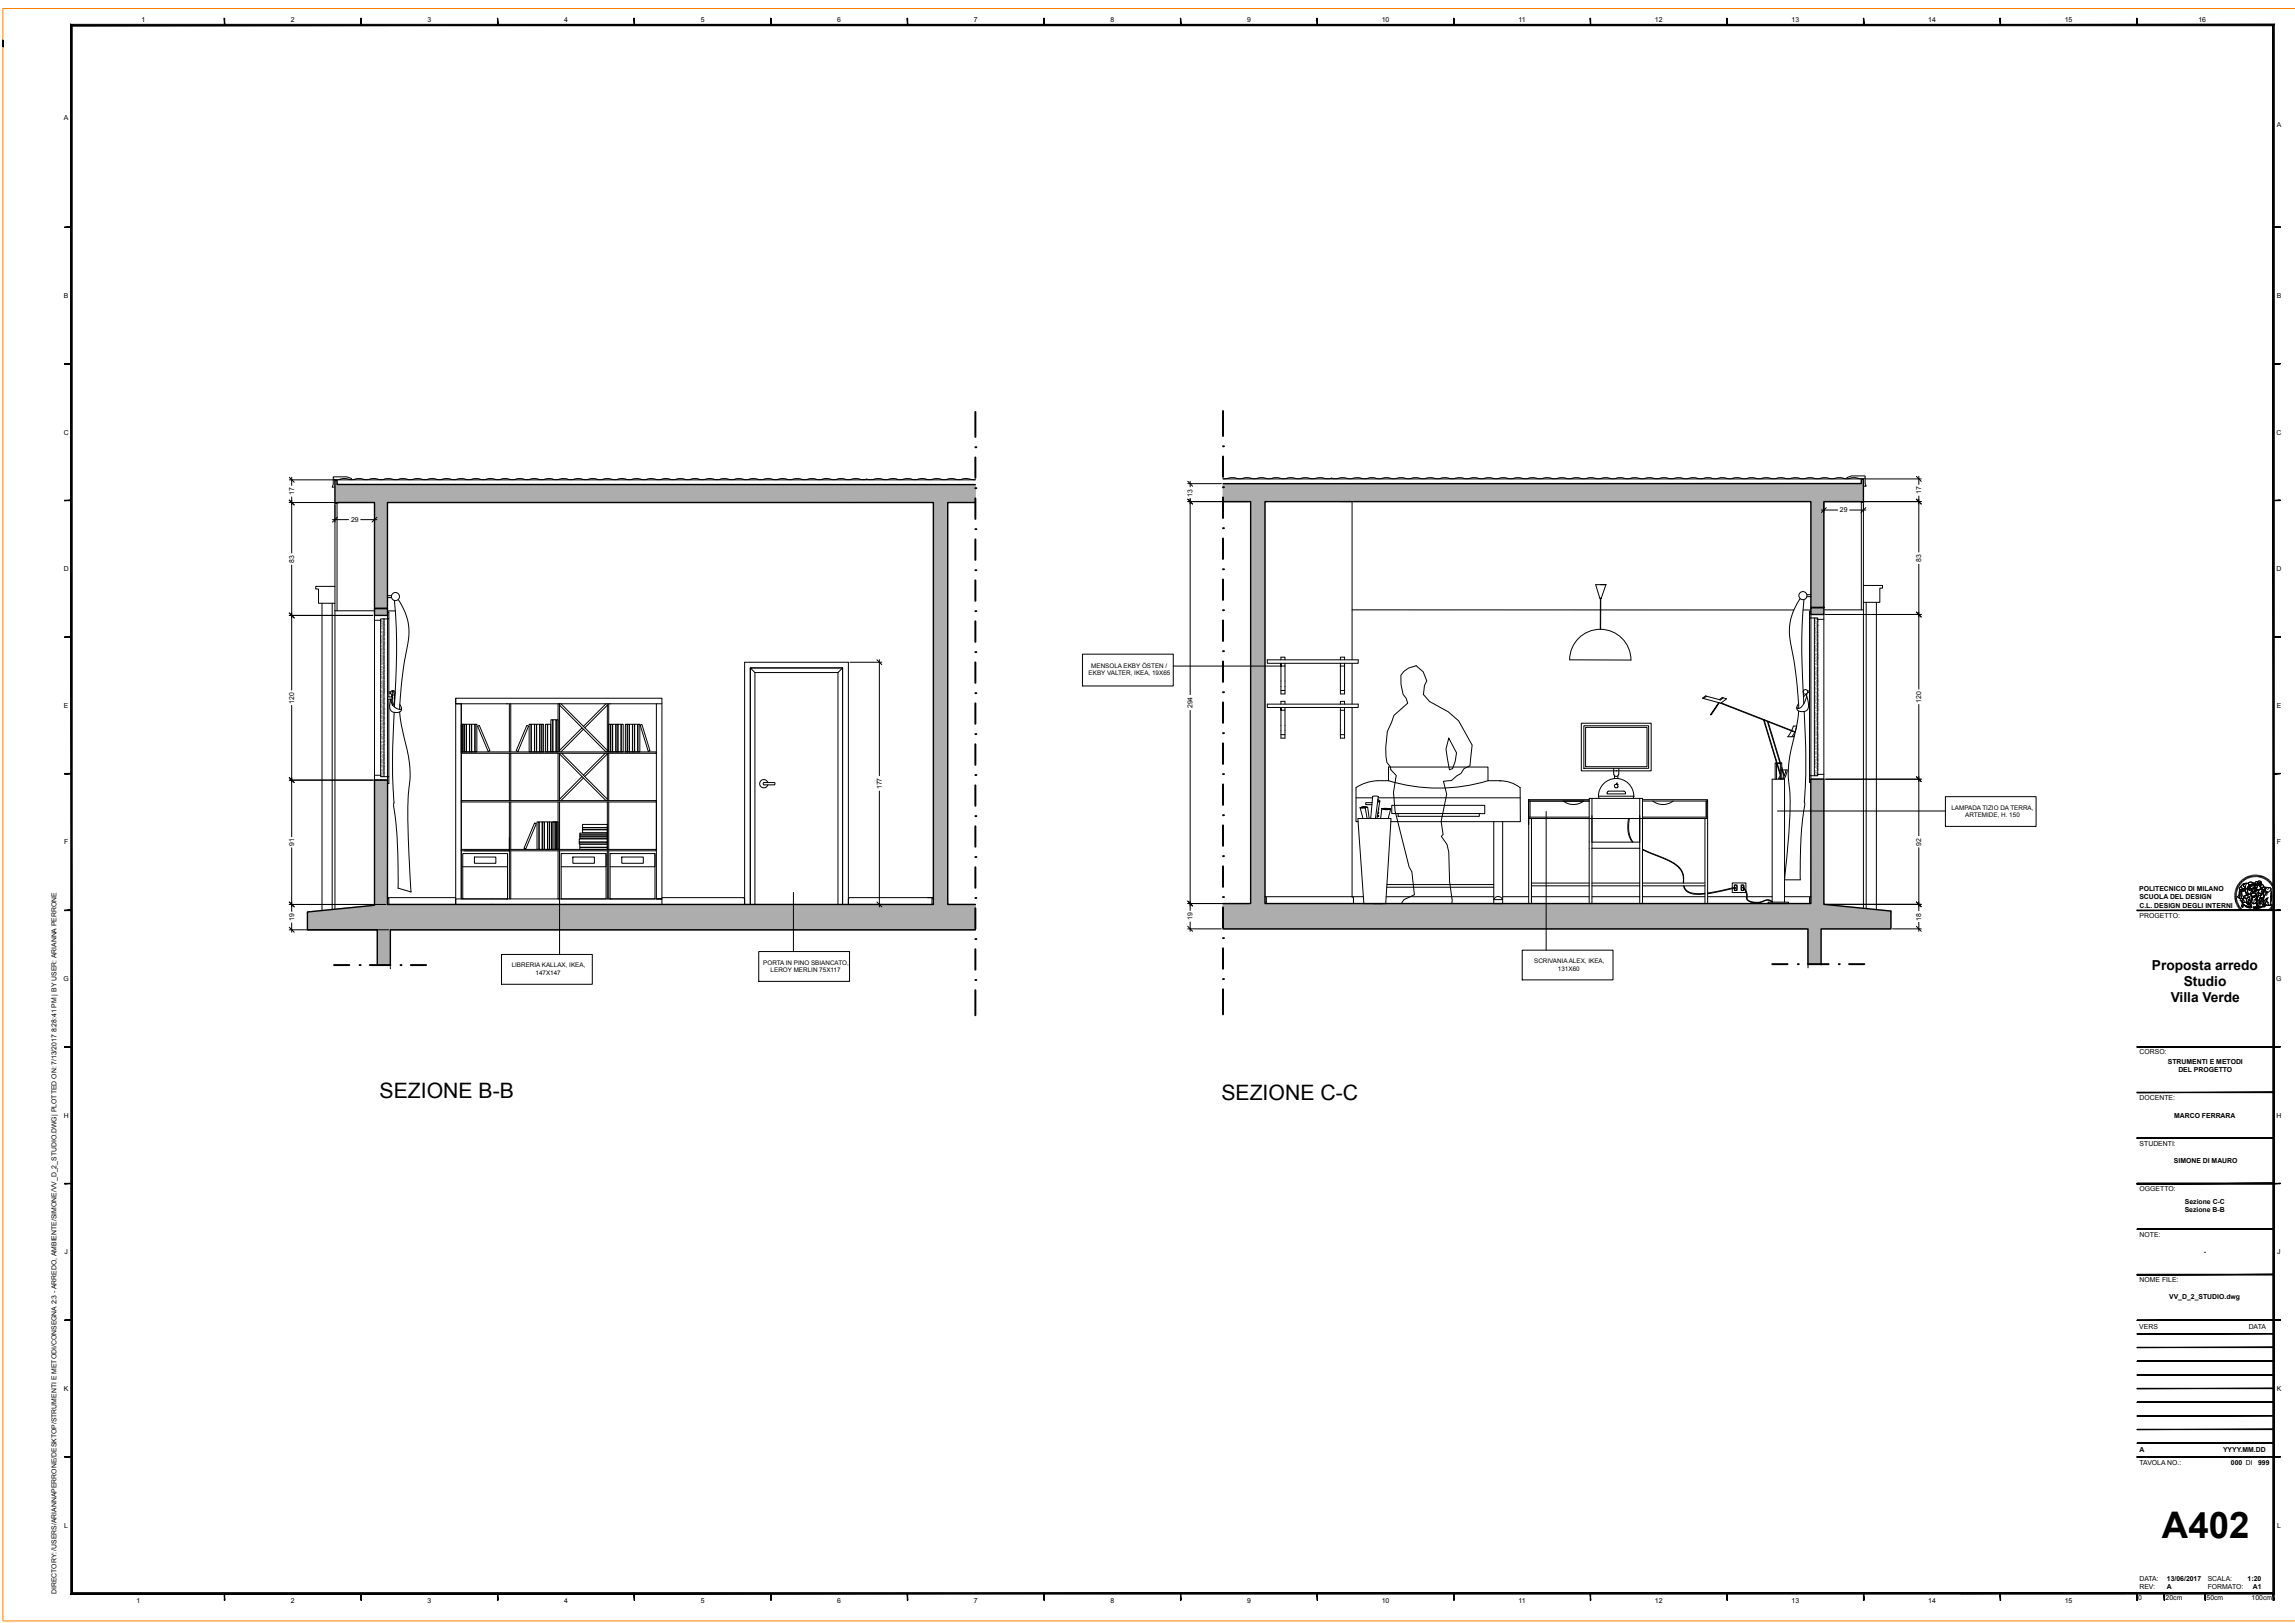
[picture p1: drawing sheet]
<svg xmlns="http://www.w3.org/2000/svg" width="840mm" height="594mm" viewBox="0 0 840 594" stroke-linecap="round" stroke-linejoin="round" font-family="sans-serif">
<defs><g id="words">
<text font-size="13.4" x="791.3" y="563">A402</text>
<g font-size="7.8">
<text x="138.9" y="401.8">SEZIONE B-B</text>
<text x="447" y="402.4">SEZIONE C-C</text>
</g>
<g font-size="5">
<text x="787.6" y="354.9">Proposta arredo</text>
<text x="799.3" y="360.9">Studio</text>
<text x="794.5" y="366.9">Villa Verde</text>
</g>
<g font-size="2.5">
<text x="51.8" y="8">1</text>
<text x="106.5" y="8">2</text>
<text x="156.5" y="8">3</text>
<text x="206.5" y="8">4</text>
<text x="256.5" y="8">5</text>
<text x="306.5" y="8">6</text>
<text x="356.4" y="8">7</text>
<text x="406.4" y="8">8</text>
<text x="456.4" y="8">9</text>
<text x="505.8" y="8">10</text>
<text x="555.8" y="8">11</text>
<text x="605.7" y="8">12</text>
<text x="655.7" y="8">13</text>
<text x="705.7" y="8">14</text>
<text x="755.7" y="8">15</text>
<text x="804.6" y="8">16</text>
<text x="23.4" y="44.1">A</text>
<text x="833.3" y="46.4">A</text>
<text x="23.4" y="109.1">B</text>
<text x="833.3" y="109.1">B</text>
<text x="23.3" y="159.1">C</text>
<text x="833.2" y="159.1">C</text>
<text x="107.7" y="181.3" transform="rotate(-90 107.7 181.3)">17</text>
<text x="436.5" y="181.8" transform="rotate(-90 436.5 181.8)">13</text>
<text x="703.2" y="180.9" transform="rotate(-90 703.2 180.9)">17</text>
<text x="128.5" y="191.1">29</text>
<text x="673.4" y="187.6">29</text>
<text x="23.3" y="209.1">D</text>
<text x="107.7" y="206" transform="rotate(-90 107.7 206)">83</text>
<text x="703.2" y="205.6" transform="rotate(-90 703.2 205.6)">83</text>
<text x="833.2" y="209.1">D</text>
<text x="107.7" y="257.5" transform="rotate(-90 107.7 257.5)">120</text>
<text x="703.2" y="257.2" transform="rotate(-90 703.2 257.2)">120</text>
<text x="23.4" y="259.1">E</text>
<text x="436.5" y="259.2" transform="rotate(-90 436.5 259.2)">294</text>
<text x="833.3" y="259.1">E</text>
<text x="322.7" y="288.9" transform="rotate(-90 322.7 288.9)">177</text>
<text x="23.5" y="309.1">F</text>
<text x="107.7" y="309.5" transform="rotate(-90 107.7 309.5)">91</text>
<text x="703.2" y="309.5" transform="rotate(-90 703.2 309.5)">92</text>
<text x="833.4" y="309.1">F</text>
<text x="783" y="326.1">POLITECNICO DI MILANO</text>
<text x="783" y="329.1">SCUOLA DEL DESIGN</text>
<text x="783" y="332.2">C.L. DESIGN DEGLI INTERNI</text>
<text x="783.1" y="335.9">PROGETTO:</text>
<text x="107.7" y="337.1" transform="rotate(-90 107.7 337.1)">19</text>
<text x="436.5" y="336.8" transform="rotate(-90 436.5 336.8)">19</text>
<text x="703.2" y="337" transform="rotate(-90 703.2 337)">18</text>
<text x="23.3" y="359.1">G</text>
<text x="833.2" y="359.1">G</text>
<text x="783.1" y="385.9">CORSO:</text>
<text x="793.5" y="389.4">STRUMENTI E METODI</text>
<text x="797.3" y="392.4">DEL PROGETTO</text>
<text x="783.1" y="402.6">DOCENTE:</text>
<text x="23.3" y="409">H</text>
<text x="795.7" y="409">MARCO FERRARA</text>
<text x="833.2" y="409">H</text>
<text x="783.1" y="419.3">STUDENTI:</text>
<text x="795.7" y="425.7">SIMONE DI MAURO</text>
<text x="783.1" y="435.9">OGGETTO:</text>
<text x="799.6" y="443.7">Sezione B-B</text>
<text x="799.7" y="440.7">Sezione C-C</text>
<text x="783.1" y="452.6">NOTE:</text>
<text x="23.6" y="459">J</text>
<text x="806.6" y="459">-</text>
<text x="833.5" y="459">J</text>
<text x="783.1" y="469.3">NOME FILE:</text>
<text x="793.9" y="475.5">VV_D_2_STUDIO.dwg</text>
<text x="783" y="486.6">VERS</text>
<text x="823" y="486.6">DATA</text>
<text x="23.4" y="509">K</text>
<text x="833.3" y="509">K</text>
<text x="783.1" y="531.6">A</text>
<text x="813.6" y="531.6">YYYY.MM.DD</text>
<text x="783.1" y="536.1">TAVOLA NO.:</text>
<text x="816.5" y="536.1">000 DI</text>
<text x="826.5" y="536.1">999</text>
<text x="23.5" y="559.1">L</text>
<text x="833.4" y="559.1">L</text>
<text x="783" y="581.5">REV:</text>
<text x="783.1" y="578.6">DATA:</text>
<text x="793.1" y="581.6">A</text>
<text x="793.1" y="578.5">13/06/2017</text>
<text x="808.1" y="578.5">SCALA:</text>
<text x="808.1" y="581.6">FORMATO:</text>
<text x="822.7" y="578.5">1:20</text>
<text x="824.6" y="581.6">A1</text>
<text x="20.7" y="583.4" transform="rotate(-90 20.7 583.4)">DIRECTORY: /USERS/ARIANNAPERRONE/DESKTOP/STRUMENTI E METODI/CONSEGNA 2:3 - ARREDO, AMBIENTE/SIMONE/VV_D_2_STUDIO.DWG| PLOTTED ON: 7/13/2017 8:28:41 PM | BY USER: ARIANNA PERRONE</text>
<text x="50" y="586.5">1</text>
<text x="106.5" y="586.5">2</text>
<text x="156.5" y="586.5">3</text>
<text x="206.5" y="586.5">4</text>
<text x="256.5" y="586.5">5</text>
<text x="306.5" y="586.5">6</text>
<text x="356.4" y="586.5">7</text>
<text x="406.4" y="586.5">8</text>
<text x="456.4" y="586.5">9</text>
<text x="505.8" y="586.5">10</text>
<text x="555.8" y="586.5">11</text>
<text x="605.7" y="586.5">12</text>
<text x="655.7" y="586.5">13</text>
<text x="705.7" y="586.5">14</text>
<text x="755.7" y="586.5">15</text>
<text x="782.6" y="585.7">0</text>
<text x="792.6" y="585.7">20cm</text>
<text x="807.6" y="585.7">50cm</text>
<text x="824.1" y="585.7">100cm</text>
</g>
<g font-size="2.3">
<text x="399.4" y="244.5">MENSOLA EKBY ÖSTEN /</text>
<text x="398.4" y="247.2">EKBY VALTER, IKEA, 19X65</text>
<text x="714.2" y="296.3">LAMPADA TIZIO DA TERRA,</text>
<text x="719.3" y="299.1">ARTEMIDE, H. 150</text>
<text x="279.4" y="353">PORTA IN PINO SBIANCATO,</text>
<text x="561.5" y="352.5">SCRIVANIA ALEX, IKEA,</text>
<text x="187.3" y="354.1">LIBRERIA KALLAX, IKEA,</text>
<text x="196" y="356.8">147X147</text>
<text x="282.1" y="355.8">LEROY MERLIN 75X117</text>
<text x="570.2" y="355.2">131X60</text>
</g>
</g></defs>
<g fill="none" stroke="#000" stroke-width=".37">
<path d="M447.6 175.3h234.4M449.7 175l-2.1 .2M449.7 175l1.4-.2 1.3 .2M452.4 175l1.3 .2 1.4-.2M455.1 175l1.3-.2 1.3 .2M457.7 175l1.4 .2 1.3-.2M460.4 175l1.3-.2 1.4 .2M463.1 175l1.3 .2 1.4-.2M465.8 175l1.3-.2 1.3 .2M468.4 175l1.4 .2 1.3-.2M471.1 175l1.3-.2 1.4 .2M473.8 175l1.3 .2 1.3-.2"/>
<path d="M476.4 175l1.4-.2 1.3 .2M479.1 175l1.3 .2 1.4-.2M481.8 175l1.4-.2 1.3 .2M484.5 175l1.4 .2 4.2-.2M490.1 175l1.3-.2 1.3 .2M492.8 175l1.3 .2 1.3-.2M495.5 175l1.3-.2 1.3 .2M498.1 175l1.3 .2 1.4-.2M500.8 175l1.3-.2 1.3 .2M503.5 175l1.3 .2 1.3-.2M506.1 175l1.3-.2 1.4 .2M508.8 175l1.3 .2 1.3-.2"/>
<path d="M511.5 175l1.3-.2 1.4 .2M514.2 175l1.3 .2 1.3-.2M516.8 175l1.4-.2 1.3 .2M519.5 175l1.3 .2 1.4-.2M522.2 175l1.3-.2 1.3 .2M524.8 175l1.4 .2 1.3-.2M527.5 175l1.3-.2 1.4 .2M530.2 175l1.3 .2 1.4-.2M532.9 175l1.3-.2 1.3 .2M535.5 175l1.4 .2 1.3-.2M538.2 175l1.3-.2 1.4 .2M540.9 175l1.3 .2 1.3-.2"/>
<path d="M543.5 175l1.4-.2 1.3 .2M546.3 175l1.3 .2 1.3-.2M548.9 175l1.3-.2 1.4 .2M551.6 175l1.3 .2 1.3-.2M554.3 175l1.3-.2 1.3 .2M556.9 175l1.3 .2 1.4-.2M559.6 175l1.3-.2 1.3 .2M562.3 175l1.3 .2 1.3-.2M565 175l1.3-.2 1.3 .2M567.6 175l1.4 .2 1.3-.2M570.3 175l1.3-.2 1.4 .2M573 175l1.3 .2 1.3-.2"/>
<path d="M575.6 175l1.4-.2 1.3 .2M578.3 175l1.3 .2 1.4-.2M581 175l1.3-.2 1.3 .2M583.7 175l1.3 .2 1.3-.2M586.3 175l1.4-.2 1.3 .2M589 175l1.3 .2 1.4-.2M591.7 175l1.3-.2 1.3 .2M594.3 175l1.4 .2 1.3-.2M597 175l1.3-.2 1.4 .2M599.7 175l1.3 .2 1.4-.2M602.4 175l1.3-.2 1.3 .2M605.1 175l1.3 .2 1.3-.2"/>
<path d="M607.7 175l1.3-.2 1.4 .2M610.4 175l1.3 .2 1.3-.2M613.1 175l1.3-.2 1.3 .2M615.7 175l1.4 .2 1.3-.2M618.4 175l1.4-.2 1.3 .2M621.1 175l1.3 .2 1.4-.2M623.8 175l1.3-.2 1.3 .2M626.4 175l1.4 .2 1.3-.2M629.1 175l1.3-.2 1.4 .2M631.8 175l1.3 .2 1.3-.2M634.4 175l1.4-.2 1.3 .2M637.1 175l1.4 .2 1.3-.2"/>
<path d="M639.8 175l1.3-.2 1.4 .2M642.5 175l1.3 .2 1.3-.2M645.1 175l1.4-.2 1.3 .2M647.8 175l1.3 .2 1.4-.2M650.5 175l1.3-.2 1.3 .2M653.1 175l1.4 .2 1.3-.2M655.9 175l1.3-.2 1.3 .2M658.5 175l1.3 .2 1.4-.2M661.2 175l1.3-.2 1.3 .2M663.9 175l1.3 .2 1.3-.2M666.5 175l1.4-.2 1.3 .2M669.2 175l1.3 .2 1.3-.2"/>
<path d="M671.9 175l1.3-.2 1.4 .2M674.6 175l1.3 .2 1.3-.2M675.9 174.8l1.8-.6h5v2.7l.3 1h-.8M677.2 175l1.4-.2 1.3 .2M679.9 175l1.3 .2 1.4-.2M490.3 183.6h4.8M494.9 183.6v57.9M667.6 183.6h13.7M681.3 183.8v39.4M682 183.8v148.6M585.9 214h1.9h-3.8l1.6 5h.5h-.3l-.1 11.3M585.9 219v11.3"/>
<path d="M587.8 214l-1.7 5M682 214.3h7v.9h-1v5.3h-6M494.9 223.2h161.7M577.8 233.6a11.2 11.2 0 0 1 12.3-2.4 11.2 11.2 0 0 1 6.8 10.4l-22.4-.1a11.2 11.2 0 0 1 3.3-7.9zM659.9 223.2h2.9M663.3 222.4h-.5v2.5h4.8M667.6 223.2h14.4M683 220.5v112M686.8 220.5v112.4M494.9 242.8v14.9M494.9 258.9v69.3M578.8 264.7h25.6v17.4h-25.6z"/>
<path d="M579.7 265.6h23.7v15.6h-23.7zM580.3 266.2h22.5v14.4h-22.5zM559.5 299.6h1v31.1M572.2 293.2a6.1 6.1 0 0 0 7.4 0M581.7 292.7h-22.2v.5h22.2h-21.7v5.9M581.7 299.1h-22.2v.5M582.7 292.2v38.5h-1v-38.5h19.5v38.5h-1v-38.5M585 291.4h13M585.3 292.2a6 6 0 0 1 6.1-7.3 6.3 6.3 0 0 1 6.5 7l-.2 .3M588.8 289.6l-.5 .5M588.8 289.5h5.6M590.6 281.2l.1 2.1a.89 .89 0 0 0 .9 .9 .89 .89 0 0 0 .9-.9v-2.1"/>
<path d="M590.9 284v.9M591.2 288.3h.2M591.4 287.1h.4M591.4 287.1a.63 .63 0 0 0-.5 .5 .63 .63 0 0 0 .3 .7M591.8 286.7l-.2 .3zM591.8 287.1l.4 .1v.7l-.3 .4M591.8 288.3h-.3M592.2 284v.9M594.4 289.6l.4 .2 .2 .8h-6.8v-.5M601.2 292.7h23.8v38h-1v-31.1h1h-65.5M601.2 293.2h23.8h-.5v5.9v-5.9M601.2 299.1h23.8"/>
<path d="M604.9 293.2a6.1 6.1 0 0 0 7.5 0M662.8 285.2h4.8M559.5 301.7v-9v38h1M582.7 308.2h17.5M582.7 310.5h17.5M560.5 324.2h21.2M581.7 323.2h-21.2v7.5M582.7 323.2h17.5M582.7 324.2h17.5M601.2 323.2h22.8M601.2 324.2h22.8M661.8 340v14.2"/>
<path d="M692.1 333.4v.5"/>
</g>
<path d="M624 323.2v1" fill="none" stroke="#808080" stroke-width=".37"/>
<g fill="#adadad" stroke="#adadad" stroke-width=".37">
<path d="M681.3 175.3l.7 1.7h-.7z"/>
<path d="M681.3 175.3h.7v1.7z"/>
<path d="M447.6 177h234.4z"/>
<path d="M681.3 177h.7z"/>
<path d="M447.6 177l234.4 6.6h-234.4z"/>
<path d="M447.6 177h234.4v6.6z"/>
<path d="M681.3 183.6l.7 .2h-.7z"/>
<path d="M681.3 183.6h.7v.2z"/>
<path d="M662.8 183.6l4.8 38.8h-4.8z"/>
<path d="M662.8 183.6h4.8v38.8z"/>
<path d="M662.8 285.2h4.8z"/>
<path d="M662.8 285.2l4.8 45.5h-4.8z"/>
<path d="M662.8 285.2h4.8v45.5z"/>
<path d="M457.8 183.6l5.2 147.1h-5.2z"/>
<path d="M457.8 183.6h5.2v147.1z"/>
<path d="M582.7 330.7h17.5z"/>
<path d="M601.2 330.7h66.4z"/>
<path d="M447.6 330.7h134.1z"/>
<path d="M447.6 330.7l220 .3h-220z"/>
<path d="M447.6 330.7h220v.3z"/>
<path d="M447.6 331l244.5 2.4h-244.5z"/>
<path d="M447.6 331h220l24.5 2.4z"/>
<path d="M447.6 333.4l244.5 6.6h-244.5z"/>
<path d="M447.6 333.4h244.5v6.6z"/>
<path d="M447.6 340h218.9z"/>
<path d="M447.6 340h244.5z"/>
<path d="M661.8 340l4.7 12.9h-4.7z"/>
<path d="M661.8 340h4.7v12.9z"/>
<path d="M662.8 222.4l4.8 2.5h-4.8z"/>
<path d="M662.8 222.4h4.8v2.5z"/>
</g>
<g fill="none" stroke="#000" stroke-width=".72">
<path d="M447.6 150.4v9.2M447.6 167.1v7.5M447.6 182.1v7.5M447.6 197.1v7.5M447.6 212.1v7.5M447.6 227.1v7.5M447.6 242.1v7.5M447.6 257.1v7.5M447.6 272.1v7.5M447.6 287.1v7.5M447.6 302.1v7.5M447.6 317.1v7.5"/>
<path d="M447.6 332.1v7.5M447.6 347.1v7.5M648.7 352.9h5.6M661.8 352.9h7.5M676.8 352.9h5.6M447.6 362.1v9.1"/>
</g>
<g fill="#000">
<circle cx="447.6" cy="163.3" r=".36"/>
<circle cx="447.6" cy="178.3" r=".36"/>
<circle cx="447.6" cy="193.3" r=".36"/>
<circle cx="447.6" cy="208.3" r=".36"/>
<circle cx="447.6" cy="223.3" r=".36"/>
<circle cx="447.6" cy="238.3" r=".36"/>
<circle cx="447.6" cy="253.3" r=".36"/>
<circle cx="447.6" cy="268.3" r=".36"/>
<circle cx="447.6" cy="298.3" r=".36"/>
<circle cx="447.6" cy="283.3" r=".36"/>
<circle cx="447.6" cy="313.3" r=".36"/>
<circle cx="447.6" cy="328.3" r=".36"/>
<circle cx="447.6" cy="343.3" r=".36"/>
<circle cx="447.6" cy="358.3" r=".36"/>
<circle cx="658" cy="352.9" r=".36"/>
<circle cx="673" cy="352.9" r=".36"/>
</g>
<path d="M447.7 177h233.6v-1.7h.7v8.5h-.7v-.2h-13.7v38.8h-4.8v2.5h4.8v-2.5h-4.8v-38.8h-199.8v147.1h199.8v-45.5h4.8v45.8l24.5 2.4v6.6h-25.6v12.9M447.6 183.6h10.2v147.1h-10.2M447.6 340h214.2v12.9" fill="none" stroke="#000" stroke-width=".51"/>
<path d="M664.6 233.3h.1" fill="none" stroke="#adadad" stroke-width=".37"/>
<path d="M664.4 233.2h.1" fill="none" stroke="#adadad" stroke-width=".37"/>
<path d="M665 232.5h.1" fill="none" stroke="#adadad" stroke-width=".37"/>
<path d="M664.2 232h.1" fill="none" stroke="#adadad" stroke-width=".37"/>
<path d="M664.5 231.2h.1" fill="none" stroke="#adadad" stroke-width=".37"/>
<path d="M665.1 230.6h.1" fill="none" stroke="#adadad" stroke-width=".37"/>
<path d="M664.2 230h.1" fill="none" stroke="#adadad" stroke-width=".37"/>
<path d="M665 229.5h.1" fill="none" stroke="#adadad" stroke-width=".37"/>
<path d="M664.8 229.4h.1" fill="none" stroke="#adadad" stroke-width=".37"/>
<path d="M665.3 228.7h.1" fill="none" stroke="#adadad" stroke-width=".37"/>
<path d="M664.5 228.2h.1" fill="none" stroke="#adadad" stroke-width=".37"/>
<path d="M664.3 228.1h.1" fill="none" stroke="#adadad" stroke-width=".37"/>
<path d="M664.9 227.5h.1" fill="none" stroke="#adadad" stroke-width=".37"/>
<path d="M664.2 227h.1" fill="none" stroke="#adadad" stroke-width=".37"/>
<path d="M664.5 226.3h.1" fill="none" stroke="#adadad" stroke-width=".37"/>
<path d="M664.8 283.3h.1" fill="none" stroke="#adadad" stroke-width=".37"/>
<path d="M664.4 283.4h.1" fill="none" stroke="#adadad" stroke-width=".37"/>
<path d="M664.2 283.4h.1" fill="none" stroke="#adadad" stroke-width=".37"/>
<path d="M665.1 282h.1" fill="none" stroke="#adadad" stroke-width=".37"/>
<path d="M664.4 282h.1" fill="none" stroke="#adadad" stroke-width=".37"/>
<path d="M665.3 280.6h.1" fill="none" stroke="#adadad" stroke-width=".37"/>
<path d="M664.8 280.7h.1" fill="none" stroke="#adadad" stroke-width=".37"/>
<path d="M664.6 280.7h.1" fill="none" stroke="#adadad" stroke-width=".37"/>
<path d="M664.8 279.4h.1" fill="none" stroke="#adadad" stroke-width=".37"/>
<path d="M664.4 279.5h.1" fill="none" stroke="#adadad" stroke-width=".37"/>
<path d="M664.1 279.5h.1" fill="none" stroke="#adadad" stroke-width=".37"/>
<path d="M665.3 278.1h.1" fill="none" stroke="#adadad" stroke-width=".37"/>
<path d="M665 278.1h.1" fill="none" stroke="#adadad" stroke-width=".37"/>
<path d="M664.3 278.2h.1" fill="none" stroke="#adadad" stroke-width=".37"/>
<path d="M665.2 276.8h.1" fill="none" stroke="#adadad" stroke-width=".37"/>
<path d="M664.8 276.8h.1" fill="none" stroke="#adadad" stroke-width=".37"/>
<path d="M664.5 276.8h.1" fill="none" stroke="#adadad" stroke-width=".37"/>
<path d="M664.8 275.5h.1" fill="none" stroke="#adadad" stroke-width=".37"/>
<path d="M664.4 275.6h.1" fill="none" stroke="#adadad" stroke-width=".37"/>
<path d="M664.1 275.6h.1" fill="none" stroke="#adadad" stroke-width=".37"/>
<path d="M665.3 274.2h.1" fill="none" stroke="#adadad" stroke-width=".37"/>
<path d="M665 274.2h.1" fill="none" stroke="#adadad" stroke-width=".37"/>
<path d="M664.3 274.3h.1" fill="none" stroke="#adadad" stroke-width=".37"/>
<path d="M665.2 272.9h.1" fill="none" stroke="#adadad" stroke-width=".37"/>
<path d="M664.8 272.9h.1" fill="none" stroke="#adadad" stroke-width=".37"/>
<path d="M664.5 273h.1" fill="none" stroke="#adadad" stroke-width=".37"/>
<path d="M664.7 271.6h.1" fill="none" stroke="#adadad" stroke-width=".37"/>
<path d="M664.3 271.7h.1" fill="none" stroke="#adadad" stroke-width=".37"/>
<path d="M664.1 271.8h.1" fill="none" stroke="#adadad" stroke-width=".37"/>
<path d="M665.2 270.3h.1" fill="none" stroke="#adadad" stroke-width=".37"/>
<path d="M665 270.3h.1" fill="none" stroke="#adadad" stroke-width=".37"/>
<path d="M664.3 270.4h.1" fill="none" stroke="#adadad" stroke-width=".37"/>
<path d="M665.1 269h.1" fill="none" stroke="#adadad" stroke-width=".37"/>
<path d="M664.8 269h.1" fill="none" stroke="#adadad" stroke-width=".37"/>
<path d="M664.5 269.1h.1" fill="none" stroke="#adadad" stroke-width=".37"/>
<path d="M664.7 267.8h.1" fill="none" stroke="#adadad" stroke-width=".37"/>
<path d="M664.3 267.8h.1" fill="none" stroke="#adadad" stroke-width=".37"/>
<path d="M665.2 266.4h.1" fill="none" stroke="#adadad" stroke-width=".37"/>
<path d="M664.9 266.5h.1" fill="none" stroke="#adadad" stroke-width=".37"/>
<path d="M664.3 266.6h.1" fill="none" stroke="#adadad" stroke-width=".37"/>
<path d="M665.1 265.1h.1" fill="none" stroke="#adadad" stroke-width=".37"/>
<path d="M664.7 265.2h.1" fill="none" stroke="#adadad" stroke-width=".37"/>
<path d="M664.5 265.2h.1" fill="none" stroke="#adadad" stroke-width=".37"/>
<path d="M664.7 263.9h.1" fill="none" stroke="#adadad" stroke-width=".37"/>
<path d="M664.3 263.9h.1" fill="none" stroke="#adadad" stroke-width=".37"/>
<path d="M665.1 262.5h.1" fill="none" stroke="#adadad" stroke-width=".37"/>
<path d="M664.9 262.6h.1" fill="none" stroke="#adadad" stroke-width=".37"/>
<path d="M664.2 262.7h.1" fill="none" stroke="#adadad" stroke-width=".37"/>
<path d="M665.1 261.3h.1" fill="none" stroke="#adadad" stroke-width=".37"/>
<path d="M664.7 261.3h.1" fill="none" stroke="#adadad" stroke-width=".37"/>
<path d="M664.4 261.3h.1" fill="none" stroke="#adadad" stroke-width=".37"/>
<path d="M665.3 259.9h.1" fill="none" stroke="#adadad" stroke-width=".37"/>
<path d="M664.6 260h.1" fill="none" stroke="#adadad" stroke-width=".37"/>
<path d="M664.2 260.1h.1" fill="none" stroke="#adadad" stroke-width=".37"/>
<path d="M665.1 258.7h.1" fill="none" stroke="#adadad" stroke-width=".37"/>
<path d="M664.8 258.7h.1" fill="none" stroke="#adadad" stroke-width=".37"/>
<path d="M664.2 258.8h.1" fill="none" stroke="#adadad" stroke-width=".37"/>
<path d="M665.1 257.4h.1" fill="none" stroke="#adadad" stroke-width=".37"/>
<path d="M664.6 257.4h.1" fill="none" stroke="#adadad" stroke-width=".37"/>
<path d="M664.4 257.5h.1" fill="none" stroke="#adadad" stroke-width=".37"/>
<path d="M665.3 256.1h.1" fill="none" stroke="#adadad" stroke-width=".37"/>
<path d="M664.6 256.1h.1" fill="none" stroke="#adadad" stroke-width=".37"/>
<path d="M664.2 256.2h.1" fill="none" stroke="#adadad" stroke-width=".37"/>
<path d="M665.1 254.8h.1" fill="none" stroke="#adadad" stroke-width=".37"/>
<path d="M664.8 254.8h.1" fill="none" stroke="#adadad" stroke-width=".37"/>
<path d="M664.1 254.9h.1" fill="none" stroke="#adadad" stroke-width=".37"/>
<path d="M665 253.5h.1" fill="none" stroke="#adadad" stroke-width=".37"/>
<path d="M664.6 253.6h.1" fill="none" stroke="#adadad" stroke-width=".37"/>
<path d="M664.3 253.6h.1" fill="none" stroke="#adadad" stroke-width=".37"/>
<path d="M665.2 252.2h.1" fill="none" stroke="#adadad" stroke-width=".37"/>
<path d="M664.5 252.2h.1" fill="none" stroke="#adadad" stroke-width=".37"/>
<path d="M664.1 252.3h.1" fill="none" stroke="#adadad" stroke-width=".37"/>
<path d="M665 250.9h.1" fill="none" stroke="#adadad" stroke-width=".37"/>
<path d="M664.8 250.9h.1" fill="none" stroke="#adadad" stroke-width=".37"/>
<path d="M664.1 251h.1" fill="none" stroke="#adadad" stroke-width=".37"/>
<path d="M665 249.6h.1" fill="none" stroke="#adadad" stroke-width=".37"/>
<path d="M664.5 249.7h.1" fill="none" stroke="#adadad" stroke-width=".37"/>
<path d="M664.3 249.7h.1" fill="none" stroke="#adadad" stroke-width=".37"/>
<path d="M665.2 248.3h.1" fill="none" stroke="#adadad" stroke-width=".37"/>
<path d="M664.5 248.4h.1" fill="none" stroke="#adadad" stroke-width=".37"/>
<path d="M664.1 248.4h.1" fill="none" stroke="#adadad" stroke-width=".37"/>
<path d="M665 247h.1" fill="none" stroke="#adadad" stroke-width=".37"/>
<path d="M664.7 247h.1" fill="none" stroke="#adadad" stroke-width=".37"/>
<path d="M664.9 245.7h.1" fill="none" stroke="#adadad" stroke-width=".37"/>
<path d="M664.5 245.8h.1" fill="none" stroke="#adadad" stroke-width=".37"/>
<path d="M664.3 245.8h.1" fill="none" stroke="#adadad" stroke-width=".37"/>
<path d="M665.1 244.4h.1" fill="none" stroke="#adadad" stroke-width=".37"/>
<path d="M664.5 244.5h.1" fill="none" stroke="#adadad" stroke-width=".37"/>
<path d="M664.1 244.5h.1" fill="none" stroke="#adadad" stroke-width=".37"/>
<path d="M665 243.1h.1" fill="none" stroke="#adadad" stroke-width=".37"/>
<path d="M664.7 243.2h.1" fill="none" stroke="#adadad" stroke-width=".37"/>
<path d="M664.9 241.9h.1" fill="none" stroke="#adadad" stroke-width=".37"/>
<path d="M664.5 241.9h.1" fill="none" stroke="#adadad" stroke-width=".37"/>
<path d="M664.3 242h.1" fill="none" stroke="#adadad" stroke-width=".37"/>
<path d="M665.1 240.5h.1" fill="none" stroke="#adadad" stroke-width=".37"/>
<path d="M664.4 240.6h.1" fill="none" stroke="#adadad" stroke-width=".37"/>
<path d="M664.9 239.2h.1" fill="none" stroke="#adadad" stroke-width=".37"/>
<path d="M664.7 239.3h.1" fill="none" stroke="#adadad" stroke-width=".37"/>
<path d="M664.8 238h.1" fill="none" stroke="#adadad" stroke-width=".37"/>
<path d="M664.5 238h.1" fill="none" stroke="#adadad" stroke-width=".37"/>
<path d="M664.2 238.1h.1" fill="none" stroke="#adadad" stroke-width=".37"/>
<path d="M665.1 236.7h.1" fill="none" stroke="#adadad" stroke-width=".37"/>
<path d="M664.4 236.7h.1" fill="none" stroke="#adadad" stroke-width=".37"/>
<path d="M665.3 235.4h.1" fill="none" stroke="#adadad" stroke-width=".37"/>
<path d="M664.9 235.4h.1" fill="none" stroke="#adadad" stroke-width=".37"/>
<path d="M664.6 235.4h.1" fill="none" stroke="#adadad" stroke-width=".37"/>
<path d="M664.8 234.1h.1" fill="none" stroke="#adadad" stroke-width=".37"/>
<path d="M664.4 234.2h.1" fill="none" stroke="#adadad" stroke-width=".37"/>
<path d="M664.2 234.2h.1" fill="none" stroke="#adadad" stroke-width=".37"/>
<path d="M665.3 232.7h.1" fill="none" stroke="#adadad" stroke-width=".37"/>
<path d="M665.1 232.8h.1" fill="none" stroke="#adadad" stroke-width=".37"/>
<path d="M664.4 232.9h.1" fill="none" stroke="#adadad" stroke-width=".37"/>
<path d="M665.3 231.5h.1" fill="none" stroke="#adadad" stroke-width=".37"/>
<path d="M664.8 231.5h.1" fill="none" stroke="#adadad" stroke-width=".37"/>
<path d="M664.6 231.5h.1" fill="none" stroke="#adadad" stroke-width=".37"/>
<path d="M664.8 230.2h.1" fill="none" stroke="#adadad" stroke-width=".37"/>
<path d="M664.4 230.3h.1" fill="none" stroke="#adadad" stroke-width=".37"/>
<path d="M664.1 230.3h.1" fill="none" stroke="#adadad" stroke-width=".37"/>
<path d="M665.3 228.9h.1" fill="none" stroke="#adadad" stroke-width=".37"/>
<path d="M665 228.9h.1" fill="none" stroke="#adadad" stroke-width=".37"/>
<path d="M664.3 229h.1" fill="none" stroke="#adadad" stroke-width=".37"/>
<path d="M665.2 227.6h.1" fill="none" stroke="#adadad" stroke-width=".37"/>
<path d="M664.8 227.6h.1" fill="none" stroke="#adadad" stroke-width=".37"/>
<path d="M664.5 227.6h.1" fill="none" stroke="#adadad" stroke-width=".37"/>
<path d="M664.8 226.3h.1" fill="none" stroke="#adadad" stroke-width=".37"/>
<path d="M664.3 226.4h.1" fill="none" stroke="#adadad" stroke-width=".37"/>
<path d="M664.1 226.4h.1" fill="none" stroke="#adadad" stroke-width=".37"/>
<path d="M664.7 283.8h.1" fill="none" stroke="#adadad" stroke-width=".37"/>
<path d="M664.7 282.9h.1" fill="none" stroke="#adadad" stroke-width=".37"/>
<path d="M664.1 283.3h.1" fill="none" stroke="#adadad" stroke-width=".37"/>
<path d="M664.7 281.9h.1" fill="none" stroke="#adadad" stroke-width=".37"/>
<path d="M665.3 280.4h.1" fill="none" stroke="#adadad" stroke-width=".37"/>
<path d="M664.6 280.9h.1" fill="none" stroke="#adadad" stroke-width=".37"/>
<path d="M665.3 279.5h.1" fill="none" stroke="#adadad" stroke-width=".37"/>
<path d="M664.6 280h.1" fill="none" stroke="#adadad" stroke-width=".37"/>
<path d="M665.2 278.5h.1" fill="none" stroke="#adadad" stroke-width=".37"/>
<path d="M664.5 279h.1" fill="none" stroke="#adadad" stroke-width=".37"/>
<path d="M665.2 277.5h.1" fill="none" stroke="#adadad" stroke-width=".37"/>
<path d="M664.5 278.1h.1" fill="none" stroke="#adadad" stroke-width=".37"/>
<path d="M665.2 276.6h.1" fill="none" stroke="#adadad" stroke-width=".37"/>
<path d="M664.5 277.1h.1" fill="none" stroke="#adadad" stroke-width=".37"/>
<path d="M665.1 275.6h.1" fill="none" stroke="#adadad" stroke-width=".37"/>
<path d="M664.5 276.1h.1" fill="none" stroke="#adadad" stroke-width=".37"/>
<path d="M665.1 274.6h.1" fill="none" stroke="#adadad" stroke-width=".37"/>
<path d="M664.5 275.1h.1" fill="none" stroke="#adadad" stroke-width=".37"/>
<path d="M665.1 273.7h.1" fill="none" stroke="#adadad" stroke-width=".37"/>
<path d="M664.4 274.2h.1" fill="none" stroke="#adadad" stroke-width=".37"/>
<path d="M665.1 272.7h.1" fill="none" stroke="#adadad" stroke-width=".37"/>
<path d="M664.4 273.2h.1" fill="none" stroke="#adadad" stroke-width=".37"/>
<path d="M665 271.8h.1" fill="none" stroke="#adadad" stroke-width=".37"/>
<path d="M664.3 272.3h.1" fill="none" stroke="#adadad" stroke-width=".37"/>
<path d="M665 270.8h.1" fill="none" stroke="#adadad" stroke-width=".37"/>
<path d="M664.3 271.3h.1" fill="none" stroke="#adadad" stroke-width=".37"/>
<path d="M665 269.8h.1" fill="none" stroke="#adadad" stroke-width=".37"/>
<path d="M664.3 270.4h.1" fill="none" stroke="#adadad" stroke-width=".37"/>
<path d="M664.9 268.9h.1" fill="none" stroke="#adadad" stroke-width=".37"/>
<path d="M664.3 269.4h.1" fill="none" stroke="#adadad" stroke-width=".37"/>
<path d="M664.9 267.9h.1" fill="none" stroke="#adadad" stroke-width=".37"/>
<path d="M664.2 268.4h.1" fill="none" stroke="#adadad" stroke-width=".37"/>
<path d="M664.8 266.9h.1" fill="none" stroke="#adadad" stroke-width=".37"/>
<path d="M664.2 267.4h.1" fill="none" stroke="#adadad" stroke-width=".37"/>
<path d="M664.8 266h.1" fill="none" stroke="#adadad" stroke-width=".37"/>
<path d="M664.2 266.5h.1" fill="none" stroke="#adadad" stroke-width=".37"/>
<path d="M664.8 265h.1" fill="none" stroke="#adadad" stroke-width=".37"/>
<path d="M664.1 265.5h.1" fill="none" stroke="#adadad" stroke-width=".37"/>
<path d="M664.8 264.1h.1" fill="none" stroke="#adadad" stroke-width=".37"/>
<path d="M664.1 264.6h.1" fill="none" stroke="#adadad" stroke-width=".37"/>
<path d="M664.8 263.1h.1" fill="none" stroke="#adadad" stroke-width=".37"/>
<path d="M664.1 263.6h.1" fill="none" stroke="#adadad" stroke-width=".37"/>
<path d="M664.7 262.1h.1" fill="none" stroke="#adadad" stroke-width=".37"/>
<path d="M664.7 261.2h.1" fill="none" stroke="#adadad" stroke-width=".37"/>
<path d="M665.3 259.7h.1" fill="none" stroke="#adadad" stroke-width=".37"/>
<path d="M664.6 260.2h.1" fill="none" stroke="#adadad" stroke-width=".37"/>
<path d="M665.3 258.7h.1" fill="none" stroke="#adadad" stroke-width=".37"/>
<path d="M664.6 259.2h.1" fill="none" stroke="#adadad" stroke-width=".37"/>
<path d="M665.2 257.8h.1" fill="none" stroke="#adadad" stroke-width=".37"/>
<path d="M664.6 258.3h.1" fill="none" stroke="#adadad" stroke-width=".37"/>
<path d="M665.2 256.8h.1" fill="none" stroke="#adadad" stroke-width=".37"/>
<path d="M664.5 257.3h.1" fill="none" stroke="#adadad" stroke-width=".37"/>
<path d="M665.2 255.8h.1" fill="none" stroke="#adadad" stroke-width=".37"/>
<path d="M664.5 256.3h.1" fill="none" stroke="#adadad" stroke-width=".37"/>
<path d="M665.1 254.9h.1" fill="none" stroke="#adadad" stroke-width=".37"/>
<path d="M664.5 255.4h.1" fill="none" stroke="#adadad" stroke-width=".37"/>
<path d="M665.1 253.9h.1" fill="none" stroke="#adadad" stroke-width=".37"/>
<path d="M664.5 254.4h.1" fill="none" stroke="#adadad" stroke-width=".37"/>
<path d="M665.1 253h.1" fill="none" stroke="#adadad" stroke-width=".37"/>
<path d="M664.4 253.4h.1" fill="none" stroke="#adadad" stroke-width=".37"/>
<path d="M665.1 252h.1" fill="none" stroke="#adadad" stroke-width=".37"/>
<path d="M664.4 252.5h.1" fill="none" stroke="#adadad" stroke-width=".37"/>
<path d="M665 251h.1" fill="none" stroke="#adadad" stroke-width=".37"/>
<path d="M664.4 251.5h.1" fill="none" stroke="#adadad" stroke-width=".37"/>
<path d="M665 250h.1" fill="none" stroke="#adadad" stroke-width=".37"/>
<path d="M664.3 250.5h.1" fill="none" stroke="#adadad" stroke-width=".37"/>
<path d="M664.9 249.1h.1" fill="none" stroke="#adadad" stroke-width=".37"/>
<path d="M664.3 249.6h.1" fill="none" stroke="#adadad" stroke-width=".37"/>
<path d="M664.9 248.1h.1" fill="none" stroke="#adadad" stroke-width=".37"/>
<path d="M664.3 248.6h.1" fill="none" stroke="#adadad" stroke-width=".37"/>
<path d="M664.9 247.2h.1" fill="none" stroke="#adadad" stroke-width=".37"/>
<path d="M664.3 247.7h.1" fill="none" stroke="#adadad" stroke-width=".37"/>
<path d="M664.8 246.2h.1" fill="none" stroke="#adadad" stroke-width=".37"/>
<path d="M664.2 246.7h.1" fill="none" stroke="#adadad" stroke-width=".37"/>
<path d="M664.8 245.3h.1" fill="none" stroke="#adadad" stroke-width=".37"/>
<path d="M664.2 245.7h.1" fill="none" stroke="#adadad" stroke-width=".37"/>
<path d="M664.8 244.3h.1" fill="none" stroke="#adadad" stroke-width=".37"/>
<path d="M664.1 244.8h.1" fill="none" stroke="#adadad" stroke-width=".37"/>
<path d="M664.8 243.3h.1" fill="none" stroke="#adadad" stroke-width=".37"/>
<path d="M664.1 243.8h.1" fill="none" stroke="#adadad" stroke-width=".37"/>
<path d="M664.7 242.3h.1" fill="none" stroke="#adadad" stroke-width=".37"/>
<path d="M664.1 242.8h.1" fill="none" stroke="#adadad" stroke-width=".37"/>
<path d="M665.3 240.9h.1" fill="none" stroke="#adadad" stroke-width=".37"/>
<path d="M664.7 241.4h.1" fill="none" stroke="#adadad" stroke-width=".37"/>
<path d="M665.3 240h.1" fill="none" stroke="#adadad" stroke-width=".37"/>
<path d="M664.7 240.4h.1" fill="none" stroke="#adadad" stroke-width=".37"/>
<path d="M665.2 239h.1" fill="none" stroke="#adadad" stroke-width=".37"/>
<path d="M664.6 239.5h.1" fill="none" stroke="#adadad" stroke-width=".37"/>
<path d="M665.2 238h.1" fill="none" stroke="#adadad" stroke-width=".37"/>
<path d="M664.6 238.5h.1" fill="none" stroke="#adadad" stroke-width=".37"/>
<path d="M665.2 237.1h.1" fill="none" stroke="#adadad" stroke-width=".37"/>
<path d="M664.5 237.6h.1" fill="none" stroke="#adadad" stroke-width=".37"/>
<path d="M665.1 236.1h.1" fill="none" stroke="#adadad" stroke-width=".37"/>
<path d="M664.5 236.6h.1" fill="none" stroke="#adadad" stroke-width=".37"/>
<path d="M665.1 235.1h.1" fill="none" stroke="#adadad" stroke-width=".37"/>
<path d="M664.5 235.6h.1" fill="none" stroke="#adadad" stroke-width=".37"/>
<path d="M665.1 234.2h.1" fill="none" stroke="#adadad" stroke-width=".37"/>
<path d="M664.5 234.6h.1" fill="none" stroke="#adadad" stroke-width=".37"/>
<path d="M665.1 233.2h.1" fill="none" stroke="#adadad" stroke-width=".37"/>
<path d="M664.4 233.7h.1" fill="none" stroke="#adadad" stroke-width=".37"/>
<path d="M665 232.3h.1" fill="none" stroke="#adadad" stroke-width=".37"/>
<path d="M664.4 232.7h.1" fill="none" stroke="#adadad" stroke-width=".37"/>
<path d="M665 231.3h.1" fill="none" stroke="#adadad" stroke-width=".37"/>
<path d="M664.4 231.8h.1" fill="none" stroke="#adadad" stroke-width=".37"/>
<path d="M664.9 230.3h.1" fill="none" stroke="#adadad" stroke-width=".37"/>
<path d="M664.3 230.8h.1" fill="none" stroke="#adadad" stroke-width=".37"/>
<path d="M664.9 229.4h.1" fill="none" stroke="#adadad" stroke-width=".37"/>
<path d="M664.3 229.8h.1" fill="none" stroke="#adadad" stroke-width=".37"/>
<path d="M664.9 228.4h.1" fill="none" stroke="#adadad" stroke-width=".37"/>
<path d="M664.3 228.9h.1" fill="none" stroke="#adadad" stroke-width=".37"/>
<path d="M664.8 227.4h.1" fill="none" stroke="#adadad" stroke-width=".37"/>
<path d="M664.3 227.9h.1" fill="none" stroke="#adadad" stroke-width=".37"/>
<path d="M664.8 226.5h.1" fill="none" stroke="#adadad" stroke-width=".37"/>
<path d="M664.2 226.9h.1" fill="none" stroke="#adadad" stroke-width=".37"/>
<path d="M665.3 283.5h.1" fill="none" stroke="#adadad" stroke-width=".37"/>
<path d="M664.8 283h.1" fill="none" stroke="#adadad" stroke-width=".37"/>
<path d="M664.4 282.6h.1" fill="none" stroke="#adadad" stroke-width=".37"/>
<path d="M664.3 282.6h.1" fill="none" stroke="#adadad" stroke-width=".37"/>
<path d="M665.3 281.7h.1" fill="none" stroke="#adadad" stroke-width=".37"/>
<path d="M664.8 281.2h.1" fill="none" stroke="#adadad" stroke-width=".37"/>
<path d="M664.8 281.2h.1" fill="none" stroke="#adadad" stroke-width=".37"/>
<path d="M664.3 280.7h.1" fill="none" stroke="#adadad" stroke-width=".37"/>
<path d="M665.3 279.9h.1" fill="none" stroke="#adadad" stroke-width=".37"/>
<path d="M665.2 279.8h.1" fill="none" stroke="#adadad" stroke-width=".37"/>
<path d="M664.7 279.3h.1" fill="none" stroke="#adadad" stroke-width=".37"/>
<path d="M664.3 279h.1" fill="none" stroke="#adadad" stroke-width=".37"/>
<path d="M664.2 278.9h.1" fill="none" stroke="#adadad" stroke-width=".37"/>
<path d="M665.2 278h.1" fill="none" stroke="#adadad" stroke-width=".37"/>
<path d="M664.8 277.6h.1" fill="none" stroke="#adadad" stroke-width=".37"/>
<path d="M664.7 277.5h.1" fill="none" stroke="#adadad" stroke-width=".37"/>
<path d="M664.2 277h.1" fill="none" stroke="#adadad" stroke-width=".37"/>
<path d="M665.3 276.2h.1" fill="none" stroke="#adadad" stroke-width=".37"/>
<path d="M665.1 276.1h.1" fill="none" stroke="#adadad" stroke-width=".37"/>
<path d="M664.7 275.7h.1" fill="none" stroke="#adadad" stroke-width=".37"/>
<path d="M664.2 275.2h.1" fill="none" stroke="#adadad" stroke-width=".37"/>
<path d="M664.1 275.1h.1" fill="none" stroke="#adadad" stroke-width=".37"/>
<path d="M665.1 274.3h.1" fill="none" stroke="#adadad" stroke-width=".37"/>
<path d="M664.7 273.9h.1" fill="none" stroke="#adadad" stroke-width=".37"/>
<path d="M664.6 273.8h.1" fill="none" stroke="#adadad" stroke-width=".37"/>
<path d="M664.1 273.3h.1" fill="none" stroke="#adadad" stroke-width=".37"/>
<path d="M665.2 272.5h.1" fill="none" stroke="#adadad" stroke-width=".37"/>
<path d="M665.1 272.4h.1" fill="none" stroke="#adadad" stroke-width=".37"/>
<path d="M664.6 271.9h.1" fill="none" stroke="#adadad" stroke-width=".37"/>
<path d="M664.2 271.5h.1" fill="none" stroke="#adadad" stroke-width=".37"/>
<path d="M664.1 271.5h.1" fill="none" stroke="#adadad" stroke-width=".37"/>
<path d="M665.1 270.6h.1" fill="none" stroke="#adadad" stroke-width=".37"/>
<path d="M664.6 270.2h.1" fill="none" stroke="#adadad" stroke-width=".37"/>
<path d="M664.5 270.1h.1" fill="none" stroke="#adadad" stroke-width=".37"/>
<path d="M665.1 268.8h.1" fill="none" stroke="#adadad" stroke-width=".37"/>
<path d="M665 268.7h.1" fill="none" stroke="#adadad" stroke-width=".37"/>
<path d="M664.5 268.2h.1" fill="none" stroke="#adadad" stroke-width=".37"/>
<path d="M664.1 267.9h.1" fill="none" stroke="#adadad" stroke-width=".37"/>
<path d="M665 266.9h.1" fill="none" stroke="#adadad" stroke-width=".37"/>
<path d="M664.5 266.5h.1" fill="none" stroke="#adadad" stroke-width=".37"/>
<path d="M664.5 266.4h.1" fill="none" stroke="#adadad" stroke-width=".37"/>
<path d="M665.1 265.1h.1" fill="none" stroke="#adadad" stroke-width=".37"/>
<path d="M665 265h.1" fill="none" stroke="#adadad" stroke-width=".37"/>
<path d="M664.5 264.6h.1" fill="none" stroke="#adadad" stroke-width=".37"/>
<path d="M664.9 263.2h.1" fill="none" stroke="#adadad" stroke-width=".37"/>
<path d="M664.5 262.8h.1" fill="none" stroke="#adadad" stroke-width=".37"/>
<path d="M664.4 262.7h.1" fill="none" stroke="#adadad" stroke-width=".37"/>
<path d="M665 261.4h.1" fill="none" stroke="#adadad" stroke-width=".37"/>
<path d="M664.9 261.3h.1" fill="none" stroke="#adadad" stroke-width=".37"/>
<path d="M664.4 260.9h.1" fill="none" stroke="#adadad" stroke-width=".37"/>
<path d="M664.8 259.5h.1" fill="none" stroke="#adadad" stroke-width=".37"/>
<path d="M664.4 259.1h.1" fill="none" stroke="#adadad" stroke-width=".37"/>
<path d="M664.3 259h.1" fill="none" stroke="#adadad" stroke-width=".37"/>
<path d="M664.9 257.7h.1" fill="none" stroke="#adadad" stroke-width=".37"/>
<path d="M664.8 257.6h.1" fill="none" stroke="#adadad" stroke-width=".37"/>
<path d="M664.3 257.2h.1" fill="none" stroke="#adadad" stroke-width=".37"/>
<path d="M665.3 256.3h.1" fill="none" stroke="#adadad" stroke-width=".37"/>
<path d="M664.8 255.8h.1" fill="none" stroke="#adadad" stroke-width=".37"/>
<path d="M664.4 255.4h.1" fill="none" stroke="#adadad" stroke-width=".37"/>
<path d="M664.3 255.3h.1" fill="none" stroke="#adadad" stroke-width=".37"/>
<path d="M665.3 254.4h.1" fill="none" stroke="#adadad" stroke-width=".37"/>
<path d="M664.8 254h.1" fill="none" stroke="#adadad" stroke-width=".37"/>
<path d="M664.8 253.9h.1" fill="none" stroke="#adadad" stroke-width=".37"/>
<path d="M664.3 253.5h.1" fill="none" stroke="#adadad" stroke-width=".37"/>
<path d="M665.3 252.6h.1" fill="none" stroke="#adadad" stroke-width=".37"/>
<path d="M665.2 252.5h.1" fill="none" stroke="#adadad" stroke-width=".37"/>
<path d="M664.7 252.1h.1" fill="none" stroke="#adadad" stroke-width=".37"/>
<path d="M664.3 251.7h.1" fill="none" stroke="#adadad" stroke-width=".37"/>
<path d="M664.2 251.6h.1" fill="none" stroke="#adadad" stroke-width=".37"/>
<path d="M665.2 250.7h.1" fill="none" stroke="#adadad" stroke-width=".37"/>
<path d="M664.8 250.3h.1" fill="none" stroke="#adadad" stroke-width=".37"/>
<path d="M664.7 250.3h.1" fill="none" stroke="#adadad" stroke-width=".37"/>
<path d="M664.2 249.8h.1" fill="none" stroke="#adadad" stroke-width=".37"/>
<path d="M665.3 248.9h.1" fill="none" stroke="#adadad" stroke-width=".37"/>
<path d="M665.1 248.9h.1" fill="none" stroke="#adadad" stroke-width=".37"/>
<path d="M664.7 248.4h.1" fill="none" stroke="#adadad" stroke-width=".37"/>
<path d="M664.2 248h.1" fill="none" stroke="#adadad" stroke-width=".37"/>
<path d="M664.1 247.9h.1" fill="none" stroke="#adadad" stroke-width=".37"/>
<path d="M665.1 247h.1" fill="none" stroke="#adadad" stroke-width=".37"/>
<path d="M664.7 246.6h.1" fill="none" stroke="#adadad" stroke-width=".37"/>
<path d="M664.6 246.5h.1" fill="none" stroke="#adadad" stroke-width=".37"/>
<path d="M664.1 246.1h.1" fill="none" stroke="#adadad" stroke-width=".37"/>
<path d="M665.2 245.3h.1" fill="none" stroke="#adadad" stroke-width=".37"/>
<path d="M665.1 245.2h.1" fill="none" stroke="#adadad" stroke-width=".37"/>
<path d="M664.6 244.7h.1" fill="none" stroke="#adadad" stroke-width=".37"/>
<path d="M664.2 244.3h.1" fill="none" stroke="#adadad" stroke-width=".37"/>
<path d="M664.1 244.2h.1" fill="none" stroke="#adadad" stroke-width=".37"/>
<path d="M665.1 243.3h.1" fill="none" stroke="#adadad" stroke-width=".37"/>
<path d="M664.6 242.9h.1" fill="none" stroke="#adadad" stroke-width=".37"/>
<path d="M664.5 242.8h.1" fill="none" stroke="#adadad" stroke-width=".37"/>
<path d="M665.1 241.5h.1" fill="none" stroke="#adadad" stroke-width=".37"/>
<path d="M665 241.4h.1" fill="none" stroke="#adadad" stroke-width=".37"/>
<path d="M664.5 241h.1" fill="none" stroke="#adadad" stroke-width=".37"/>
<path d="M664.1 240.6h.1" fill="none" stroke="#adadad" stroke-width=".37"/>
<path d="M665 239.6h.1" fill="none" stroke="#adadad" stroke-width=".37"/>
<path d="M664.5 239.2h.1" fill="none" stroke="#adadad" stroke-width=".37"/>
<path d="M664.5 239.2h.1" fill="none" stroke="#adadad" stroke-width=".37"/>
<path d="M665.1 237.8h.1" fill="none" stroke="#adadad" stroke-width=".37"/>
<path d="M665 237.8h.1" fill="none" stroke="#adadad" stroke-width=".37"/>
<path d="M664.5 237.3h.1" fill="none" stroke="#adadad" stroke-width=".37"/>
<path d="M664.9 235.9h.1" fill="none" stroke="#adadad" stroke-width=".37"/>
<path d="M664.5 235.5h.1" fill="none" stroke="#adadad" stroke-width=".37"/>
<path d="M664.4 235.4h.1" fill="none" stroke="#adadad" stroke-width=".37"/>
<path d="M665 234.2h.1" fill="none" stroke="#adadad" stroke-width=".37"/>
<path d="M664.9 234.1h.1" fill="none" stroke="#adadad" stroke-width=".37"/>
<path d="M664.4 233.6h.1" fill="none" stroke="#adadad" stroke-width=".37"/>
<path d="M664.8 232.3h.1" fill="none" stroke="#adadad" stroke-width=".37"/>
<path d="M664.4 231.8h.1" fill="none" stroke="#adadad" stroke-width=".37"/>
<path d="M664.3 231.8h.1" fill="none" stroke="#adadad" stroke-width=".37"/>
<path d="M664.9 230.5h.1" fill="none" stroke="#adadad" stroke-width=".37"/>
<path d="M664.8 230.4h.1" fill="none" stroke="#adadad" stroke-width=".37"/>
<path d="M664.3 229.9h.1" fill="none" stroke="#adadad" stroke-width=".37"/>
<path d="M665.3 229h.1" fill="none" stroke="#adadad" stroke-width=".37"/>
<path d="M664.8 228.5h.1" fill="none" stroke="#adadad" stroke-width=".37"/>
<path d="M664.4 228.2h.1" fill="none" stroke="#adadad" stroke-width=".37"/>
<path d="M664.3 228.1h.1" fill="none" stroke="#adadad" stroke-width=".37"/>
<path d="M665.3 227.2h.1" fill="none" stroke="#adadad" stroke-width=".37"/>
<path d="M664.8 226.8h.1" fill="none" stroke="#adadad" stroke-width=".37"/>
<path d="M664.8 226.7h.1" fill="none" stroke="#adadad" stroke-width=".37"/>
<path d="M664.3 226.3h.1" fill="none" stroke="#adadad" stroke-width=".37"/>
<path d="M664.4 283.9h.1" fill="none" stroke="#adadad" stroke-width=".37"/>
<path d="M665.2 283.4h.1" fill="none" stroke="#adadad" stroke-width=".37"/>
<path d="M665 283.2h.1" fill="none" stroke="#adadad" stroke-width=".37"/>
<path d="M664.8 282.1h.1" fill="none" stroke="#adadad" stroke-width=".37"/>
<path d="M664.6 282h.1" fill="none" stroke="#adadad" stroke-width=".37"/>
<path d="M665.1 281.4h.1" fill="none" stroke="#adadad" stroke-width=".37"/>
<path d="M664.4 280.9h.1" fill="none" stroke="#adadad" stroke-width=".37"/>
<path d="M664.2 280.7h.1" fill="none" stroke="#adadad" stroke-width=".37"/>
<path d="M664.8 280.1h.1" fill="none" stroke="#adadad" stroke-width=".37"/>
<path d="M664.3 278.9h.1" fill="none" stroke="#adadad" stroke-width=".37"/>
<path d="M665.1 278.4h.1" fill="none" stroke="#adadad" stroke-width=".37"/>
<path d="M664.9 278.2h.1" fill="none" stroke="#adadad" stroke-width=".37"/>
<path d="M664.7 277.1h.1" fill="none" stroke="#adadad" stroke-width=".37"/>
<path d="M664.5 277h.1" fill="none" stroke="#adadad" stroke-width=".37"/>
<path d="M665.1 276.3h.1" fill="none" stroke="#adadad" stroke-width=".37"/>
<path d="M664.3 275.9h.1" fill="none" stroke="#adadad" stroke-width=".37"/>
<path d="M664.1 275.7h.1" fill="none" stroke="#adadad" stroke-width=".37"/>
<path d="M664.7 275.1h.1" fill="none" stroke="#adadad" stroke-width=".37"/>
<path d="M665.3 274.5h.1" fill="none" stroke="#adadad" stroke-width=".37"/>
<path d="M664.3 273.8h.1" fill="none" stroke="#adadad" stroke-width=".37"/>
<path d="M665.1 273.4h.1" fill="none" stroke="#adadad" stroke-width=".37"/>
<path d="M664.9 273.2h.1" fill="none" stroke="#adadad" stroke-width=".37"/>
<path d="M664.7 272.1h.1" fill="none" stroke="#adadad" stroke-width=".37"/>
<path d="M664.5 272h.1" fill="none" stroke="#adadad" stroke-width=".37"/>
<path d="M665 271.3h.1" fill="none" stroke="#adadad" stroke-width=".37"/>
<path d="M664.3 270.9h.1" fill="none" stroke="#adadad" stroke-width=".37"/>
<path d="M664.1 270.7h.1" fill="none" stroke="#adadad" stroke-width=".37"/>
<path d="M664.6 270.1h.1" fill="none" stroke="#adadad" stroke-width=".37"/>
<path d="M665.2 269.5h.1" fill="none" stroke="#adadad" stroke-width=".37"/>
<path d="M664.2 268.8h.1" fill="none" stroke="#adadad" stroke-width=".37"/>
<path d="M665 268.3h.1" fill="none" stroke="#adadad" stroke-width=".37"/>
<path d="M664.8 268.2h.1" fill="none" stroke="#adadad" stroke-width=".37"/>
<path d="M664.6 267.1h.1" fill="none" stroke="#adadad" stroke-width=".37"/>
<path d="M664.4 267h.1" fill="none" stroke="#adadad" stroke-width=".37"/>
<path d="M665 266.3h.1" fill="none" stroke="#adadad" stroke-width=".37"/>
<path d="M664.2 265.8h.1" fill="none" stroke="#adadad" stroke-width=".37"/>
<path d="M664.6 265.1h.1" fill="none" stroke="#adadad" stroke-width=".37"/>
<path d="M665.1 264.4h.1" fill="none" stroke="#adadad" stroke-width=".37"/>
<path d="M664.2 263.8h.1" fill="none" stroke="#adadad" stroke-width=".37"/>
<path d="M665 263.3h.1" fill="none" stroke="#adadad" stroke-width=".37"/>
<path d="M664.8 263.2h.1" fill="none" stroke="#adadad" stroke-width=".37"/>
<path d="M664.5 262.1h.1" fill="none" stroke="#adadad" stroke-width=".37"/>
<path d="M664.3 261.9h.1" fill="none" stroke="#adadad" stroke-width=".37"/>
<path d="M664.9 261.3h.1" fill="none" stroke="#adadad" stroke-width=".37"/>
<path d="M664.2 260.8h.1" fill="none" stroke="#adadad" stroke-width=".37"/>
<path d="M664.5 260.1h.1" fill="none" stroke="#adadad" stroke-width=".37"/>
<path d="M665.3 259.6h.1" fill="none" stroke="#adadad" stroke-width=".37"/>
<path d="M665.1 259.4h.1" fill="none" stroke="#adadad" stroke-width=".37"/>
<path d="M664.1 258.8h.1" fill="none" stroke="#adadad" stroke-width=".37"/>
<path d="M664.9 258.3h.1" fill="none" stroke="#adadad" stroke-width=".37"/>
<path d="M664.7 258.2h.1" fill="none" stroke="#adadad" stroke-width=".37"/>
<path d="M665.3 257.5h.1" fill="none" stroke="#adadad" stroke-width=".37"/>
<path d="M664.5 257.1h.1" fill="none" stroke="#adadad" stroke-width=".37"/>
<path d="M664.3 256.9h.1" fill="none" stroke="#adadad" stroke-width=".37"/>
<path d="M664.8 256.3h.1" fill="none" stroke="#adadad" stroke-width=".37"/>
<path d="M664.1 255.8h.1" fill="none" stroke="#adadad" stroke-width=".37"/>
<path d="M664.5 255h.1" fill="none" stroke="#adadad" stroke-width=".37"/>
<path d="M665.3 254.6h.1" fill="none" stroke="#adadad" stroke-width=".37"/>
<path d="M665.1 254.4h.1" fill="none" stroke="#adadad" stroke-width=".37"/>
<path d="M664.8 253.3h.1" fill="none" stroke="#adadad" stroke-width=".37"/>
<path d="M664.6 253.2h.1" fill="none" stroke="#adadad" stroke-width=".37"/>
<path d="M665.2 252.5h.1" fill="none" stroke="#adadad" stroke-width=".37"/>
<path d="M664.5 252.1h.1" fill="none" stroke="#adadad" stroke-width=".37"/>
<path d="M664.3 251.9h.1" fill="none" stroke="#adadad" stroke-width=".37"/>
<path d="M664.8 251.3h.1" fill="none" stroke="#adadad" stroke-width=".37"/>
<path d="M664.4 250h.1" fill="none" stroke="#adadad" stroke-width=".37"/>
<path d="M665.2 249.5h.1" fill="none" stroke="#adadad" stroke-width=".37"/>
<path d="M665 249.4h.1" fill="none" stroke="#adadad" stroke-width=".37"/>
<path d="M664.8 248.3h.1" fill="none" stroke="#adadad" stroke-width=".37"/>
<path d="M664.6 248.2h.1" fill="none" stroke="#adadad" stroke-width=".37"/>
<path d="M665.1 247.5h.1" fill="none" stroke="#adadad" stroke-width=".37"/>
<path d="M664.4 247h.1" fill="none" stroke="#adadad" stroke-width=".37"/>
<path d="M664.2 246.9h.1" fill="none" stroke="#adadad" stroke-width=".37"/>
<path d="M664.8 246.3h.1" fill="none" stroke="#adadad" stroke-width=".37"/>
<path d="M664.3 245h.1" fill="none" stroke="#adadad" stroke-width=".37"/>
<path d="M665.1 244.5h.1" fill="none" stroke="#adadad" stroke-width=".37"/>
<path d="M664.9 244.4h.1" fill="none" stroke="#adadad" stroke-width=".37"/>
<path d="M664.7 243.3h.1" fill="none" stroke="#adadad" stroke-width=".37"/>
<path d="M664.5 243.1h.1" fill="none" stroke="#adadad" stroke-width=".37"/>
<path d="M665.1 242.5h.1" fill="none" stroke="#adadad" stroke-width=".37"/>
<path d="M664.3 242h.1" fill="none" stroke="#adadad" stroke-width=".37"/>
<path d="M664.1 241.9h.1" fill="none" stroke="#adadad" stroke-width=".37"/>
<path d="M664.7 241.3h.1" fill="none" stroke="#adadad" stroke-width=".37"/>
<path d="M665.3 240.6h.1" fill="none" stroke="#adadad" stroke-width=".37"/>
<path d="M664.3 240h.1" fill="none" stroke="#adadad" stroke-width=".37"/>
<path d="M665.1 239.5h.1" fill="none" stroke="#adadad" stroke-width=".37"/>
<path d="M664.9 239.4h.1" fill="none" stroke="#adadad" stroke-width=".37"/>
<path d="M664.7 238.3h.1" fill="none" stroke="#adadad" stroke-width=".37"/>
<path d="M664.5 238.1h.1" fill="none" stroke="#adadad" stroke-width=".37"/>
<path d="M665 237.5h.1" fill="none" stroke="#adadad" stroke-width=".37"/>
<path d="M664.3 237h.1" fill="none" stroke="#adadad" stroke-width=".37"/>
<path d="M664.6 236.2h.1" fill="none" stroke="#adadad" stroke-width=".37"/>
<path d="M665.2 235.6h.1" fill="none" stroke="#adadad" stroke-width=".37"/>
<path d="M664.2 235h.1" fill="none" stroke="#adadad" stroke-width=".37"/>
<path d="M665 234.5h.1" fill="none" stroke="#adadad" stroke-width=".37"/>
<path d="M664.8 234.4h.1" fill="none" stroke="#adadad" stroke-width=".37"/>
<g fill="none" stroke="#000" stroke-width=".37">
<path d="M122.1 175.3a6.4 6.4 0 0 0 4-.2h.4a5.1 5.1 0 0 0 3.6 .2M128.7 175.2l-1.7-.7h-5v2.8l-.4 1h.9M140.8 175.3a6.4 6.4 0 0 1-4-.2h-.5a6.9 6.9 0 0 1-4.9 0l-1.3 .3M151.4 175.3a6.4 6.4 0 0 1-4-.2h-.4a6.8 6.8 0 0 1-4.9 0l-1.3 .3M178.2 175.3a6.4 6.4 0 0 1-4-.2h-.4a6.9 6.9 0 0 1-5 0h-.4a6.8 6.8 0 0 1-4.9 0h-.5a6.8 6.8 0 0 1-4.8 0h-.5a6.8 6.8 0 0 1-4.9 0l-1.3 .3M204.9 175.3a6.4 6.4 0 0 1-4-.2h-.4a6.8 6.8 0 0 1-4.9 0h-.5a6.8 6.8 0 0 1-4.9 0h-.4a6.9 6.9 0 0 1-4.9 0h-.5a6.8 6.8 0 0 1-4.9 0l-1.3 .3M215.6 175.3a6.4 6.4 0 0 1-4-.2h-.4a6.8 6.8 0 0 1-4.9 0l-1.3 .3M226.3 175.3a6.5 6.5 0 0 1-4-.2h-.5a6.8 6.8 0 0 1-4.8 0l-1.4 .3M226.3 175.4a6.4 6.4 0 0 1 4 .2l.5-.1a6.8 6.8 0 0 1 4.9 .1l.4-.1a5.1 5.1 0 0 1 3.6-.1M239.7 175.3a6.4 6.4 0 0 0 4-.2h.5a6.8 6.8 0 0 0 4.8 0h.5a6.8 6.8 0 0 0 4.9 0h.4a6.9 6.9 0 0 0 5 0h.4a5.1 5.1 0 0 0 3.6 .2M263.8 175.4a6.4 6.4 0 0 1 4 .2l.4-.1a6.8 6.8 0 0 1 4.9 .1l.4-.1a5.1 5.1 0 0 1 3.6-.1M277.1 175.3a6.4 6.4 0 0 0 4-.2h.5a6.8 6.8 0 0 0 4.9 0h.4a6.8 6.8 0 0 0 4.9 0h.5a6.9 6.9 0 0 0 4.9 0h.4a5.1 5.1 0 0 0 3.6 .2"/>
<path d="M311.8 175.3a6.4 6.4 0 0 1-4-.2h-.4a6.8 6.8 0 0 1-4.9 0l-1.3 .3M325.5 175.3a6.5 6.5 0 0 1-4-.2 22.6 22.6 0 0 1-7.8 0l-1.8 .3M341.5 175.3a6.4 6.4 0 0 1-4-.2h-.4a6.8 6.8 0 0 1-4.9 0h-.5a6.8 6.8 0 0 1-4.8 0l-1.4 .3M341.6 175.4a6.4 6.4 0 0 1 4 .2l.4-.1a6.8 6.8 0 0 1 4.9 .1l.5-.1a8.2 8.2 0 0 1 5.2 .1h.4h-234.4M122.6 184.2v148.6M123.4 183.9h13.7M123.4 184.2v39.3M309.5 183.9h4.8M122.6 214.6h-7v1h1v5.2h6M658.8 219.1a20.8 20.8 0 0 0-3.1 18.2 140.3 140.3 0 0 1 2.7 22M660.3 219.4a218.3 218.3 0 0 0-.1 38.2M661.4 217.7h1.4"/>
<path d="M661.4 218.4h1.4M117.9 220.8v112.4M121.6 220.8v112.1M122.6 223.5h14.5M141.3 222.7h.5l.1 2.5h-4.8M141.9 223.6h2.8M662.3 226.2v57.7M662.8 223.7h-.5v2.5h3v.5h2.3M662.8 224.9v60.3M664.1 226.2v57.7M665.3 226.7v56.7M667.6 224.9v60.3"/>
<path d="M658.3 257.5l-.6 1.3M660.3 253.9l-.2 .5M660.4 253.9a.85 .85 0 0 1-.2-1.3 .85 .85 0 0 1 1.4 .2 .85 .85 0 0 1-.6 1.2M661 254a5.2 5.2 0 0 1-1.6 4.7 1.04 1.04 0 0 1-1.7 .3v-.2M661 254l-.9 1.1M661 254.1h.1M661.1 254a6.5 6.5 0 0 1 .3 5.9 2.39 2.39 0 0 1-3.8-.6l.1-.5M661.6 252.9h.7M661.6 253.4h.7M658.3 260.2l-1.1 7.1a54.6 54.6 0 0 0-2.7 16.9 93.9 93.9 0 0 1 0 24.1l-1.3 13.7M660.4 260.4a226.4 226.4 0 0 1 .1 31.7v2.8a132.5 132.5 0 0 0-1.6 27.1M137.1 285.5h4.8"/>
<path d="M667.6 283.4h-2.3v.5h-3v2.5h.5M112.5 333.8v.5M179.6 331h1M244.1 331h1M142.9 340.3v14.3"/>
<circle cx="659.9" cy="218" r="1.48"/>
</g>
<g fill="#000">
<circle cx="357" cy="178.7" r=".36"/>
<circle cx="357" cy="163.7" r=".36"/>
<circle cx="357" cy="193.7" r=".36"/>
<circle cx="357" cy="208.7" r=".36"/>
<circle cx="357" cy="238.7" r=".36"/>
<circle cx="357" cy="223.7" r=".36"/>
<circle cx="357" cy="253.7" r=".36"/>
<circle cx="357" cy="268.7" r=".36"/>
<circle cx="357" cy="298.7" r=".36"/>
<circle cx="357" cy="283.7" r=".36"/>
<circle cx="357" cy="313.7" r=".36"/>
<circle cx="357" cy="328.7" r=".36"/>
<circle cx="131.6" cy="353.2" r=".36"/>
<circle cx="146.6" cy="353.2" r=".36"/>
<circle cx="357" cy="343.7" r=".36"/>
<circle cx="357" cy="358.7" r=".36"/>
</g>
<g fill="#adadad" stroke="#adadad" stroke-width=".37">
<path d="M122.6 175.6l.8 1.7h-.8z"/>
<path d="M122.6 175.6h.8v1.7z"/>
<path d="M122.6 177.3l234.4 .1z"/>
<path d="M122.6 177.4l234.4 6.5h-234.4z"/>
<path d="M122.6 177.4h234.4v6.5z"/>
<path d="M122.6 183.9l.8 .3h-.8z"/>
<path d="M122.6 183.9h.8v.3z"/>
<path d="M137.1 183.9l4.7 38.8h-4.7z"/>
<path d="M137.1 183.9h4.7v38.8z"/>
<path d="M137.1 285.5h4.8z"/>
<path d="M341.6 183.9l5.3 147.1h-5.3z"/>
<path d="M341.6 183.9h5.3v147.1z"/>
<path d="M137.1 285.5l4.7 45.5h-4.7z"/>
<path d="M137.1 285.5h4.8l-.1 45.5z"/>
<path d="M204.5 331h17.5z"/>
<path d="M223 331h134z"/>
<path d="M341.6 331h15.4z"/>
<path d="M137.1 331h66.4z"/>
<path d="M137.1 331l219.9 .3h-219.9z"/>
<path d="M137.1 331h219.9v.3z"/>
<path d="M112.5 333.8l24.6-2.5 219.9 2.5z"/>
<path d="M137.1 331.3h219.9v2.5z"/>
<path d="M112.5 333.8l244.5 6.5h-244.5z"/>
<path d="M112.5 333.8h244.5v6.5z"/>
<path d="M112.5 340.3h244.5z"/>
<path d="M138.1 340.3h4.8z"/>
<path d="M138.1 340.3h218.9z"/>
<path d="M138.1 340.3l4.8 12.9h-4.8z"/>
<path d="M138.1 340.3h4.8v12.9z"/>
<path d="M137.1 222.7l4.8 2.5h-4.8z"/>
<path d="M137.1 222.7h4.7l.1 2.5z"/>
</g>
<g fill="none" stroke="#000" stroke-width=".72">
<path d="M357 150.8v9.1M357 167.4v7.5M357 182.4v7.5M357 197.4v7.5M357 212.4v7.5M357 227.4v7.5M357 242.4v7.5M357 257.4v7.5M357 272.4v7.5M357 287.4v7.5M357 302.4v7.5M357 317.4v7.5"/>
<path d="M357 332.4v7.5M122.3 353.2h5.5M135.3 353.2h7.6M150.4 353.2h5.6M357 347.4v7.5M357 362.4v9.2"/>
</g>
<path d="M357 177.4l-233.6-.1v-1.7h-.8v8.6h.8v-.3h13.7v38.8h4.7l.1 2.5h-4.8v-2.5h4.7v-38.8h199.8v147.1h-199.8l.1-45.5h-4.8v45.8l-24.6 2.5v6.5h25.6v12.9M357 183.9h-10.1v147.1h10.1M357 340.3h-214.1v12.9" fill="none" stroke="#000" stroke-width=".51"/>
<path d="M139.8 234.3h.1" fill="none" stroke="#adadad" stroke-width=".37"/>
<path d="M140.4 233.7h.1" fill="none" stroke="#adadad" stroke-width=".37"/>
<path d="M139.4 233.1h.1" fill="none" stroke="#adadad" stroke-width=".37"/>
<path d="M140.2 232.6h.1" fill="none" stroke="#adadad" stroke-width=".37"/>
<path d="M140 232.4h.1" fill="none" stroke="#adadad" stroke-width=".37"/>
<path d="M139.8 231.3h.1" fill="none" stroke="#adadad" stroke-width=".37"/>
<path d="M139.6 231.2h.1" fill="none" stroke="#adadad" stroke-width=".37"/>
<path d="M140.2 230.6h.1" fill="none" stroke="#adadad" stroke-width=".37"/>
<path d="M139.4 230.1h.1" fill="none" stroke="#adadad" stroke-width=".37"/>
<path d="M139.7 229.3h.1" fill="none" stroke="#adadad" stroke-width=".37"/>
<path d="M140.5 228.8h.1" fill="none" stroke="#adadad" stroke-width=".37"/>
<path d="M140.3 228.7h.1" fill="none" stroke="#adadad" stroke-width=".37"/>
<path d="M139.4 228.1h.1" fill="none" stroke="#adadad" stroke-width=".37"/>
<path d="M140.2 227.6h.1" fill="none" stroke="#adadad" stroke-width=".37"/>
<path d="M140 227.4h.1" fill="none" stroke="#adadad" stroke-width=".37"/>
<path d="M140.5 226.8h.1" fill="none" stroke="#adadad" stroke-width=".37"/>
<path d="M140.4 283.1h.1" fill="none" stroke="#adadad" stroke-width=".37"/>
<path d="M140.1 283.1h.1" fill="none" stroke="#adadad" stroke-width=".37"/>
<path d="M139.4 283.2h.1" fill="none" stroke="#adadad" stroke-width=".37"/>
<path d="M140.3 281.7h.1" fill="none" stroke="#adadad" stroke-width=".37"/>
<path d="M139.9 281.8h.1" fill="none" stroke="#adadad" stroke-width=".37"/>
<path d="M139.7 281.9h.1" fill="none" stroke="#adadad" stroke-width=".37"/>
<path d="M140.5 280.4h.1" fill="none" stroke="#adadad" stroke-width=".37"/>
<path d="M139.9 280.5h.1" fill="none" stroke="#adadad" stroke-width=".37"/>
<path d="M139.4 280.6h.1" fill="none" stroke="#adadad" stroke-width=".37"/>
<path d="M140.3 279.2h.1" fill="none" stroke="#adadad" stroke-width=".37"/>
<path d="M140.1 279.2h.1" fill="none" stroke="#adadad" stroke-width=".37"/>
<path d="M139.4 279.3h.1" fill="none" stroke="#adadad" stroke-width=".37"/>
<path d="M140.3 277.9h.1" fill="none" stroke="#adadad" stroke-width=".37"/>
<path d="M139.9 277.9h.1" fill="none" stroke="#adadad" stroke-width=".37"/>
<path d="M139.6 278h.1" fill="none" stroke="#adadad" stroke-width=".37"/>
<path d="M140.5 276.6h.1" fill="none" stroke="#adadad" stroke-width=".37"/>
<path d="M139.8 276.7h.1" fill="none" stroke="#adadad" stroke-width=".37"/>
<path d="M139.4 276.7h.1" fill="none" stroke="#adadad" stroke-width=".37"/>
<path d="M140.3 275.3h.1" fill="none" stroke="#adadad" stroke-width=".37"/>
<path d="M140 275.3h.1" fill="none" stroke="#adadad" stroke-width=".37"/>
<path d="M139.4 275.4h.1" fill="none" stroke="#adadad" stroke-width=".37"/>
<path d="M140.3 274h.1" fill="none" stroke="#adadad" stroke-width=".37"/>
<path d="M139.8 274h.1" fill="none" stroke="#adadad" stroke-width=".37"/>
<path d="M139.6 274.1h.1" fill="none" stroke="#adadad" stroke-width=".37"/>
<path d="M140.5 272.7h.1" fill="none" stroke="#adadad" stroke-width=".37"/>
<path d="M139.8 272.8h.1" fill="none" stroke="#adadad" stroke-width=".37"/>
<path d="M139.4 272.8h.1" fill="none" stroke="#adadad" stroke-width=".37"/>
<path d="M140.3 271.4h.1" fill="none" stroke="#adadad" stroke-width=".37"/>
<path d="M140 271.5h.1" fill="none" stroke="#adadad" stroke-width=".37"/>
<path d="M139.3 271.5h.1" fill="none" stroke="#adadad" stroke-width=".37"/>
<path d="M140.2 270.2h.1" fill="none" stroke="#adadad" stroke-width=".37"/>
<path d="M139.8 270.2h.1" fill="none" stroke="#adadad" stroke-width=".37"/>
<path d="M139.5 270.2h.1" fill="none" stroke="#adadad" stroke-width=".37"/>
<path d="M140.4 268.8h.1" fill="none" stroke="#adadad" stroke-width=".37"/>
<path d="M139.7 268.9h.1" fill="none" stroke="#adadad" stroke-width=".37"/>
<path d="M139.3 269h.1" fill="none" stroke="#adadad" stroke-width=".37"/>
<path d="M140.2 267.5h.1" fill="none" stroke="#adadad" stroke-width=".37"/>
<path d="M140 267.6h.1" fill="none" stroke="#adadad" stroke-width=".37"/>
<path d="M140.2 266.3h.1" fill="none" stroke="#adadad" stroke-width=".37"/>
<path d="M139.7 266.3h.1" fill="none" stroke="#adadad" stroke-width=".37"/>
<path d="M139.5 266.3h.1" fill="none" stroke="#adadad" stroke-width=".37"/>
<path d="M140.4 264.9h.1" fill="none" stroke="#adadad" stroke-width=".37"/>
<path d="M139.7 265h.1" fill="none" stroke="#adadad" stroke-width=".37"/>
<path d="M140.2 263.7h.1" fill="none" stroke="#adadad" stroke-width=".37"/>
<path d="M139.9 263.7h.1" fill="none" stroke="#adadad" stroke-width=".37"/>
<path d="M140.1 262.4h.1" fill="none" stroke="#adadad" stroke-width=".37"/>
<path d="M139.7 262.4h.1" fill="none" stroke="#adadad" stroke-width=".37"/>
<path d="M139.4 262.4h.1" fill="none" stroke="#adadad" stroke-width=".37"/>
<path d="M140.3 261h.1" fill="none" stroke="#adadad" stroke-width=".37"/>
<path d="M139.7 261.1h.1" fill="none" stroke="#adadad" stroke-width=".37"/>
<path d="M140.5 259.7h.1" fill="none" stroke="#adadad" stroke-width=".37"/>
<path d="M140.1 259.8h.1" fill="none" stroke="#adadad" stroke-width=".37"/>
<path d="M139.9 259.8h.1" fill="none" stroke="#adadad" stroke-width=".37"/>
<path d="M140.1 258.5h.1" fill="none" stroke="#adadad" stroke-width=".37"/>
<path d="M139.7 258.6h.1" fill="none" stroke="#adadad" stroke-width=".37"/>
<path d="M139.4 258.6h.1" fill="none" stroke="#adadad" stroke-width=".37"/>
<path d="M140.3 257.2h.1" fill="none" stroke="#adadad" stroke-width=".37"/>
<path d="M139.6 257.3h.1" fill="none" stroke="#adadad" stroke-width=".37"/>
<path d="M140.5 255.8h.1" fill="none" stroke="#adadad" stroke-width=".37"/>
<path d="M140.1 255.9h.1" fill="none" stroke="#adadad" stroke-width=".37"/>
<path d="M139.8 255.9h.1" fill="none" stroke="#adadad" stroke-width=".37"/>
<path d="M140 254.6h.1" fill="none" stroke="#adadad" stroke-width=".37"/>
<path d="M139.7 254.7h.1" fill="none" stroke="#adadad" stroke-width=".37"/>
<path d="M139.4 254.7h.1" fill="none" stroke="#adadad" stroke-width=".37"/>
<path d="M140.5 253.3h.1" fill="none" stroke="#adadad" stroke-width=".37"/>
<path d="M140.3 253.3h.1" fill="none" stroke="#adadad" stroke-width=".37"/>
<path d="M139.6 253.4h.1" fill="none" stroke="#adadad" stroke-width=".37"/>
<path d="M140.5 252h.1" fill="none" stroke="#adadad" stroke-width=".37"/>
<path d="M140.1 252h.1" fill="none" stroke="#adadad" stroke-width=".37"/>
<path d="M139.8 252.1h.1" fill="none" stroke="#adadad" stroke-width=".37"/>
<path d="M140 250.7h.1" fill="none" stroke="#adadad" stroke-width=".37"/>
<path d="M139.6 250.8h.1" fill="none" stroke="#adadad" stroke-width=".37"/>
<path d="M139.4 250.8h.1" fill="none" stroke="#adadad" stroke-width=".37"/>
<path d="M140.5 249.4h.1" fill="none" stroke="#adadad" stroke-width=".37"/>
<path d="M140.3 249.4h.1" fill="none" stroke="#adadad" stroke-width=".37"/>
<path d="M139.6 249.5h.1" fill="none" stroke="#adadad" stroke-width=".37"/>
<path d="M140.4 248.1h.1" fill="none" stroke="#adadad" stroke-width=".37"/>
<path d="M140 248.1h.1" fill="none" stroke="#adadad" stroke-width=".37"/>
<path d="M139.8 248.2h.1" fill="none" stroke="#adadad" stroke-width=".37"/>
<path d="M140 246.9h.1" fill="none" stroke="#adadad" stroke-width=".37"/>
<path d="M139.6 246.9h.1" fill="none" stroke="#adadad" stroke-width=".37"/>
<path d="M139.3 247h.1" fill="none" stroke="#adadad" stroke-width=".37"/>
<path d="M140.5 245.5h.1" fill="none" stroke="#adadad" stroke-width=".37"/>
<path d="M140.2 245.6h.1" fill="none" stroke="#adadad" stroke-width=".37"/>
<path d="M139.5 245.6h.1" fill="none" stroke="#adadad" stroke-width=".37"/>
<path d="M140.4 244.2h.1" fill="none" stroke="#adadad" stroke-width=".37"/>
<path d="M140 244.3h.1" fill="none" stroke="#adadad" stroke-width=".37"/>
<path d="M139.7 244.3h.1" fill="none" stroke="#adadad" stroke-width=".37"/>
<path d="M140 243h.1" fill="none" stroke="#adadad" stroke-width=".37"/>
<path d="M139.5 243h.1" fill="none" stroke="#adadad" stroke-width=".37"/>
<path d="M140.4 241.6h.1" fill="none" stroke="#adadad" stroke-width=".37"/>
<path d="M140.2 241.7h.1" fill="none" stroke="#adadad" stroke-width=".37"/>
<path d="M139.5 241.7h.1" fill="none" stroke="#adadad" stroke-width=".37"/>
<path d="M140.4 240.3h.1" fill="none" stroke="#adadad" stroke-width=".37"/>
<path d="M140 240.4h.1" fill="none" stroke="#adadad" stroke-width=".37"/>
<path d="M139.7 240.4h.1" fill="none" stroke="#adadad" stroke-width=".37"/>
<path d="M139.9 239.1h.1" fill="none" stroke="#adadad" stroke-width=".37"/>
<path d="M139.5 239.2h.1" fill="none" stroke="#adadad" stroke-width=".37"/>
<path d="M140.4 237.7h.1" fill="none" stroke="#adadad" stroke-width=".37"/>
<path d="M140.1 237.8h.1" fill="none" stroke="#adadad" stroke-width=".37"/>
<path d="M139.4 237.8h.1" fill="none" stroke="#adadad" stroke-width=".37"/>
<path d="M140.3 236.5h.1" fill="none" stroke="#adadad" stroke-width=".37"/>
<path d="M139.9 236.5h.1" fill="none" stroke="#adadad" stroke-width=".37"/>
<path d="M139.7 236.5h.1" fill="none" stroke="#adadad" stroke-width=".37"/>
<path d="M140.5 235.1h.1" fill="none" stroke="#adadad" stroke-width=".37"/>
<path d="M139.9 235.2h.1" fill="none" stroke="#adadad" stroke-width=".37"/>
<path d="M139.4 235.3h.1" fill="none" stroke="#adadad" stroke-width=".37"/>
<path d="M140.3 233.9h.1" fill="none" stroke="#adadad" stroke-width=".37"/>
<path d="M140.1 233.9h.1" fill="none" stroke="#adadad" stroke-width=".37"/>
<path d="M139.4 234h.1" fill="none" stroke="#adadad" stroke-width=".37"/>
<path d="M140.3 232.6h.1" fill="none" stroke="#adadad" stroke-width=".37"/>
<path d="M139.9 232.6h.1" fill="none" stroke="#adadad" stroke-width=".37"/>
<path d="M139.6 232.7h.1" fill="none" stroke="#adadad" stroke-width=".37"/>
<path d="M140.5 231.2h.1" fill="none" stroke="#adadad" stroke-width=".37"/>
<path d="M139.8 231.3h.1" fill="none" stroke="#adadad" stroke-width=".37"/>
<path d="M139.4 231.4h.1" fill="none" stroke="#adadad" stroke-width=".37"/>
<path d="M140.3 230h.1" fill="none" stroke="#adadad" stroke-width=".37"/>
<path d="M140 230h.1" fill="none" stroke="#adadad" stroke-width=".37"/>
<path d="M139.4 230.1h.1" fill="none" stroke="#adadad" stroke-width=".37"/>
<path d="M140.3 228.7h.1" fill="none" stroke="#adadad" stroke-width=".37"/>
<path d="M139.8 228.7h.1" fill="none" stroke="#adadad" stroke-width=".37"/>
<path d="M139.6 228.8h.1" fill="none" stroke="#adadad" stroke-width=".37"/>
<path d="M140.5 227.4h.1" fill="none" stroke="#adadad" stroke-width=".37"/>
<path d="M139.8 227.5h.1" fill="none" stroke="#adadad" stroke-width=".37"/>
<path d="M139.4 227.5h.1" fill="none" stroke="#adadad" stroke-width=".37"/>
<path d="M140.3 284.1h.1" fill="none" stroke="#adadad" stroke-width=".37"/>
<path d="M140.3 283.1h.1" fill="none" stroke="#adadad" stroke-width=".37"/>
<path d="M139.6 283.6h.1" fill="none" stroke="#adadad" stroke-width=".37"/>
<path d="M140.3 282.1h.1" fill="none" stroke="#adadad" stroke-width=".37"/>
<path d="M139.6 282.7h.1" fill="none" stroke="#adadad" stroke-width=".37"/>
<path d="M140.2 281.2h.1" fill="none" stroke="#adadad" stroke-width=".37"/>
<path d="M139.5 281.7h.1" fill="none" stroke="#adadad" stroke-width=".37"/>
<path d="M140.2 280.2h.1" fill="none" stroke="#adadad" stroke-width=".37"/>
<path d="M139.5 280.7h.1" fill="none" stroke="#adadad" stroke-width=".37"/>
<path d="M140.2 279.3h.1" fill="none" stroke="#adadad" stroke-width=".37"/>
<path d="M139.5 279.8h.1" fill="none" stroke="#adadad" stroke-width=".37"/>
<path d="M140.1 278.3h.1" fill="none" stroke="#adadad" stroke-width=".37"/>
<path d="M139.4 278.8h.1" fill="none" stroke="#adadad" stroke-width=".37"/>
<path d="M140.1 277.3h.1" fill="none" stroke="#adadad" stroke-width=".37"/>
<path d="M139.4 277.9h.1" fill="none" stroke="#adadad" stroke-width=".37"/>
<path d="M140 276.4h.1" fill="none" stroke="#adadad" stroke-width=".37"/>
<path d="M139.4 276.9h.1" fill="none" stroke="#adadad" stroke-width=".37"/>
<path d="M140 275.4h.1" fill="none" stroke="#adadad" stroke-width=".37"/>
<path d="M139.4 275.9h.1" fill="none" stroke="#adadad" stroke-width=".37"/>
<path d="M140 274.4h.1" fill="none" stroke="#adadad" stroke-width=".37"/>
<path d="M139.3 275h.1" fill="none" stroke="#adadad" stroke-width=".37"/>
<path d="M140 273.5h.1" fill="none" stroke="#adadad" stroke-width=".37"/>
<path d="M139.9 272.5h.1" fill="none" stroke="#adadad" stroke-width=".37"/>
<path d="M140.5 271h.1" fill="none" stroke="#adadad" stroke-width=".37"/>
<path d="M139.9 271.5h.1" fill="none" stroke="#adadad" stroke-width=".37"/>
<path d="M140.5 270.1h.1" fill="none" stroke="#adadad" stroke-width=".37"/>
<path d="M139.9 270.6h.1" fill="none" stroke="#adadad" stroke-width=".37"/>
<path d="M140.5 269.1h.1" fill="none" stroke="#adadad" stroke-width=".37"/>
<path d="M139.8 269.6h.1" fill="none" stroke="#adadad" stroke-width=".37"/>
<path d="M140.5 268.2h.1" fill="none" stroke="#adadad" stroke-width=".37"/>
<path d="M139.8 268.7h.1" fill="none" stroke="#adadad" stroke-width=".37"/>
<path d="M140.4 267.2h.1" fill="none" stroke="#adadad" stroke-width=".37"/>
<path d="M139.8 267.7h.1" fill="none" stroke="#adadad" stroke-width=".37"/>
<path d="M140.4 266.3h.1" fill="none" stroke="#adadad" stroke-width=".37"/>
<path d="M139.7 266.7h.1" fill="none" stroke="#adadad" stroke-width=".37"/>
<path d="M140.3 265.3h.1" fill="none" stroke="#adadad" stroke-width=".37"/>
<path d="M139.7 265.7h.1" fill="none" stroke="#adadad" stroke-width=".37"/>
<path d="M140.3 264.3h.1" fill="none" stroke="#adadad" stroke-width=".37"/>
<path d="M139.7 264.8h.1" fill="none" stroke="#adadad" stroke-width=".37"/>
<path d="M140.3 263.3h.1" fill="none" stroke="#adadad" stroke-width=".37"/>
<path d="M139.7 263.8h.1" fill="none" stroke="#adadad" stroke-width=".37"/>
<path d="M140.3 262.4h.1" fill="none" stroke="#adadad" stroke-width=".37"/>
<path d="M139.6 262.9h.1" fill="none" stroke="#adadad" stroke-width=".37"/>
<path d="M140.2 261.4h.1" fill="none" stroke="#adadad" stroke-width=".37"/>
<path d="M139.6 261.9h.1" fill="none" stroke="#adadad" stroke-width=".37"/>
<path d="M140.2 260.5h.1" fill="none" stroke="#adadad" stroke-width=".37"/>
<path d="M139.5 261h.1" fill="none" stroke="#adadad" stroke-width=".37"/>
<path d="M140.2 259.5h.1" fill="none" stroke="#adadad" stroke-width=".37"/>
<path d="M139.5 260h.1" fill="none" stroke="#adadad" stroke-width=".37"/>
<path d="M140.1 258.5h.1" fill="none" stroke="#adadad" stroke-width=".37"/>
<path d="M139.5 259h.1" fill="none" stroke="#adadad" stroke-width=".37"/>
<path d="M140.1 257.6h.1" fill="none" stroke="#adadad" stroke-width=".37"/>
<path d="M139.4 258h.1" fill="none" stroke="#adadad" stroke-width=".37"/>
<path d="M140.1 256.6h.1" fill="none" stroke="#adadad" stroke-width=".37"/>
<path d="M139.4 257.1h.1" fill="none" stroke="#adadad" stroke-width=".37"/>
<path d="M140 255.6h.1" fill="none" stroke="#adadad" stroke-width=".37"/>
<path d="M139.4 256.1h.1" fill="none" stroke="#adadad" stroke-width=".37"/>
<path d="M140 254.7h.1" fill="none" stroke="#adadad" stroke-width=".37"/>
<path d="M139.4 255.2h.1" fill="none" stroke="#adadad" stroke-width=".37"/>
<path d="M140 253.7h.1" fill="none" stroke="#adadad" stroke-width=".37"/>
<path d="M139.3 254.2h.1" fill="none" stroke="#adadad" stroke-width=".37"/>
<path d="M140.5 252.3h.1" fill="none" stroke="#adadad" stroke-width=".37"/>
<path d="M140 252.8h.1" fill="none" stroke="#adadad" stroke-width=".37"/>
<path d="M140.5 251.3h.1" fill="none" stroke="#adadad" stroke-width=".37"/>
<path d="M139.9 251.8h.1" fill="none" stroke="#adadad" stroke-width=".37"/>
<path d="M140.5 250.3h.1" fill="none" stroke="#adadad" stroke-width=".37"/>
<path d="M139.9 250.8h.1" fill="none" stroke="#adadad" stroke-width=".37"/>
<path d="M140.5 249.4h.1" fill="none" stroke="#adadad" stroke-width=".37"/>
<path d="M139.8 249.9h.1" fill="none" stroke="#adadad" stroke-width=".37"/>
<path d="M140.4 248.4h.1" fill="none" stroke="#adadad" stroke-width=".37"/>
<path d="M139.8 248.9h.1" fill="none" stroke="#adadad" stroke-width=".37"/>
<path d="M140.4 247.5h.1" fill="none" stroke="#adadad" stroke-width=".37"/>
<path d="M139.8 247.9h.1" fill="none" stroke="#adadad" stroke-width=".37"/>
<path d="M140.3 246.5h.1" fill="none" stroke="#adadad" stroke-width=".37"/>
<path d="M139.7 247h.1" fill="none" stroke="#adadad" stroke-width=".37"/>
<path d="M140.3 245.6h.1" fill="none" stroke="#adadad" stroke-width=".37"/>
<path d="M139.7 246h.1" fill="none" stroke="#adadad" stroke-width=".37"/>
<path d="M140.3 244.6h.1" fill="none" stroke="#adadad" stroke-width=".37"/>
<path d="M139.7 245h.1" fill="none" stroke="#adadad" stroke-width=".37"/>
<path d="M140.3 243.6h.1" fill="none" stroke="#adadad" stroke-width=".37"/>
<path d="M139.7 244.1h.1" fill="none" stroke="#adadad" stroke-width=".37"/>
<path d="M140.3 242.6h.1" fill="none" stroke="#adadad" stroke-width=".37"/>
<path d="M139.6 243.1h.1" fill="none" stroke="#adadad" stroke-width=".37"/>
<path d="M140.2 241.7h.1" fill="none" stroke="#adadad" stroke-width=".37"/>
<path d="M139.6 242.2h.1" fill="none" stroke="#adadad" stroke-width=".37"/>
<path d="M140.2 240.7h.1" fill="none" stroke="#adadad" stroke-width=".37"/>
<path d="M139.6 241.2h.1" fill="none" stroke="#adadad" stroke-width=".37"/>
<path d="M140.1 239.8h.1" fill="none" stroke="#adadad" stroke-width=".37"/>
<path d="M139.5 240.2h.1" fill="none" stroke="#adadad" stroke-width=".37"/>
<path d="M140.1 238.8h.1" fill="none" stroke="#adadad" stroke-width=".37"/>
<path d="M139.5 239.2h.1" fill="none" stroke="#adadad" stroke-width=".37"/>
<path d="M140.1 237.8h.1" fill="none" stroke="#adadad" stroke-width=".37"/>
<path d="M139.5 238.3h.1" fill="none" stroke="#adadad" stroke-width=".37"/>
<path d="M140 236.9h.1" fill="none" stroke="#adadad" stroke-width=".37"/>
<path d="M139.4 237.3h.1" fill="none" stroke="#adadad" stroke-width=".37"/>
<path d="M140 235.9h.1" fill="none" stroke="#adadad" stroke-width=".37"/>
<path d="M139.4 236.4h.1" fill="none" stroke="#adadad" stroke-width=".37"/>
<path d="M140 234.9h.1" fill="none" stroke="#adadad" stroke-width=".37"/>
<path d="M139.4 235.4h.1" fill="none" stroke="#adadad" stroke-width=".37"/>
<path d="M140 234h.1" fill="none" stroke="#adadad" stroke-width=".37"/>
<path d="M139.4 234.5h.1" fill="none" stroke="#adadad" stroke-width=".37"/>
<path d="M139.9 233h.1" fill="none" stroke="#adadad" stroke-width=".37"/>
<path d="M139.3 233.5h.1" fill="none" stroke="#adadad" stroke-width=".37"/>
<path d="M140.5 231.5h.1" fill="none" stroke="#adadad" stroke-width=".37"/>
<path d="M139.9 232.1h.1" fill="none" stroke="#adadad" stroke-width=".37"/>
<path d="M140.5 230.6h.1" fill="none" stroke="#adadad" stroke-width=".37"/>
<path d="M139.9 231.1h.1" fill="none" stroke="#adadad" stroke-width=".37"/>
<path d="M140.5 229.6h.1" fill="none" stroke="#adadad" stroke-width=".37"/>
<path d="M139.8 230.1h.1" fill="none" stroke="#adadad" stroke-width=".37"/>
<path d="M140.5 228.7h.1" fill="none" stroke="#adadad" stroke-width=".37"/>
<path d="M139.8 229.2h.1" fill="none" stroke="#adadad" stroke-width=".37"/>
<path d="M140.4 227.7h.1" fill="none" stroke="#adadad" stroke-width=".37"/>
<path d="M139.7 228.2h.1" fill="none" stroke="#adadad" stroke-width=".37"/>
<path d="M140.4 226.7h.1" fill="none" stroke="#adadad" stroke-width=".37"/>
<path d="M139.7 227.2h.1" fill="none" stroke="#adadad" stroke-width=".37"/>
<path d="M139.9 284.2h.1" fill="none" stroke="#adadad" stroke-width=".37"/>
<path d="M139.4 283.8h.1" fill="none" stroke="#adadad" stroke-width=".37"/>
<path d="M140.5 282.9h.1" fill="none" stroke="#adadad" stroke-width=".37"/>
<path d="M140.4 282.9h.1" fill="none" stroke="#adadad" stroke-width=".37"/>
<path d="M139.9 282.4h.1" fill="none" stroke="#adadad" stroke-width=".37"/>
<path d="M139.4 282h.1" fill="none" stroke="#adadad" stroke-width=".37"/>
<path d="M139.4 281.9h.1" fill="none" stroke="#adadad" stroke-width=".37"/>
<path d="M140.3 281h.1" fill="none" stroke="#adadad" stroke-width=".37"/>
<path d="M139.9 280.6h.1" fill="none" stroke="#adadad" stroke-width=".37"/>
<path d="M139.8 280.6h.1" fill="none" stroke="#adadad" stroke-width=".37"/>
<path d="M139.3 280.1h.1" fill="none" stroke="#adadad" stroke-width=".37"/>
<path d="M140.4 279.3h.1" fill="none" stroke="#adadad" stroke-width=".37"/>
<path d="M140.3 279.2h.1" fill="none" stroke="#adadad" stroke-width=".37"/>
<path d="M139.8 278.7h.1" fill="none" stroke="#adadad" stroke-width=".37"/>
<path d="M139.4 278.3h.1" fill="none" stroke="#adadad" stroke-width=".37"/>
<path d="M140.3 277.3h.1" fill="none" stroke="#adadad" stroke-width=".37"/>
<path d="M139.8 276.9h.1" fill="none" stroke="#adadad" stroke-width=".37"/>
<path d="M139.7 276.8h.1" fill="none" stroke="#adadad" stroke-width=".37"/>
<path d="M140.3 275.6h.1" fill="none" stroke="#adadad" stroke-width=".37"/>
<path d="M140.3 275.5h.1" fill="none" stroke="#adadad" stroke-width=".37"/>
<path d="M139.7 275h.1" fill="none" stroke="#adadad" stroke-width=".37"/>
<path d="M140.2 273.6h.1" fill="none" stroke="#adadad" stroke-width=".37"/>
<path d="M139.8 273.2h.1" fill="none" stroke="#adadad" stroke-width=".37"/>
<path d="M139.7 273.2h.1" fill="none" stroke="#adadad" stroke-width=".37"/>
<path d="M140.3 271.8h.1" fill="none" stroke="#adadad" stroke-width=".37"/>
<path d="M140.2 271.8h.1" fill="none" stroke="#adadad" stroke-width=".37"/>
<path d="M139.7 271.3h.1" fill="none" stroke="#adadad" stroke-width=".37"/>
<path d="M140.1 269.9h.1" fill="none" stroke="#adadad" stroke-width=".37"/>
<path d="M139.7 269.6h.1" fill="none" stroke="#adadad" stroke-width=".37"/>
<path d="M139.6 269.5h.1" fill="none" stroke="#adadad" stroke-width=".37"/>
<path d="M140.2 268.2h.1" fill="none" stroke="#adadad" stroke-width=".37"/>
<path d="M140.1 268.1h.1" fill="none" stroke="#adadad" stroke-width=".37"/>
<path d="M139.6 267.6h.1" fill="none" stroke="#adadad" stroke-width=".37"/>
<path d="M140.1 266.3h.1" fill="none" stroke="#adadad" stroke-width=".37"/>
<path d="M139.7 265.8h.1" fill="none" stroke="#adadad" stroke-width=".37"/>
<path d="M139.5 265.7h.1" fill="none" stroke="#adadad" stroke-width=".37"/>
<path d="M140.5 264.9h.1" fill="none" stroke="#adadad" stroke-width=".37"/>
<path d="M140.1 264.5h.1" fill="none" stroke="#adadad" stroke-width=".37"/>
<path d="M140 264.4h.1" fill="none" stroke="#adadad" stroke-width=".37"/>
<path d="M139.5 263.9h.1" fill="none" stroke="#adadad" stroke-width=".37"/>
<path d="M140.5 263h.1" fill="none" stroke="#adadad" stroke-width=".37"/>
<path d="M140 262.6h.1" fill="none" stroke="#adadad" stroke-width=".37"/>
<path d="M139.6 262.1h.1" fill="none" stroke="#adadad" stroke-width=".37"/>
<path d="M139.5 262.1h.1" fill="none" stroke="#adadad" stroke-width=".37"/>
<path d="M140.5 261.2h.1" fill="none" stroke="#adadad" stroke-width=".37"/>
<path d="M140 260.8h.1" fill="none" stroke="#adadad" stroke-width=".37"/>
<path d="M140 260.7h.1" fill="none" stroke="#adadad" stroke-width=".37"/>
<path d="M139.4 260.2h.1" fill="none" stroke="#adadad" stroke-width=".37"/>
<path d="M140.5 259.4h.1" fill="none" stroke="#adadad" stroke-width=".37"/>
<path d="M140.4 259.3h.1" fill="none" stroke="#adadad" stroke-width=".37"/>
<path d="M140 258.8h.1" fill="none" stroke="#adadad" stroke-width=".37"/>
<path d="M139.5 258.5h.1" fill="none" stroke="#adadad" stroke-width=".37"/>
<path d="M139.4 258.4h.1" fill="none" stroke="#adadad" stroke-width=".37"/>
<path d="M140.4 257.5h.1" fill="none" stroke="#adadad" stroke-width=".37"/>
<path d="M140 257.1h.1" fill="none" stroke="#adadad" stroke-width=".37"/>
<path d="M139.9 257h.1" fill="none" stroke="#adadad" stroke-width=".37"/>
<path d="M139.4 256.6h.1" fill="none" stroke="#adadad" stroke-width=".37"/>
<path d="M140.5 255.7h.1" fill="none" stroke="#adadad" stroke-width=".37"/>
<path d="M140.4 255.6h.1" fill="none" stroke="#adadad" stroke-width=".37"/>
<path d="M139.9 255.2h.1" fill="none" stroke="#adadad" stroke-width=".37"/>
<path d="M139.4 254.8h.1" fill="none" stroke="#adadad" stroke-width=".37"/>
<path d="M139.4 254.7h.1" fill="none" stroke="#adadad" stroke-width=".37"/>
<path d="M140.3 253.8h.1" fill="none" stroke="#adadad" stroke-width=".37"/>
<path d="M139.9 253.4h.1" fill="none" stroke="#adadad" stroke-width=".37"/>
<path d="M139.8 253.3h.1" fill="none" stroke="#adadad" stroke-width=".37"/>
<path d="M139.3 252.8h.1" fill="none" stroke="#adadad" stroke-width=".37"/>
<path d="M140.4 252h.1" fill="none" stroke="#adadad" stroke-width=".37"/>
<path d="M140.3 251.9h.1" fill="none" stroke="#adadad" stroke-width=".37"/>
<path d="M139.8 251.5h.1" fill="none" stroke="#adadad" stroke-width=".37"/>
<path d="M139.4 251.1h.1" fill="none" stroke="#adadad" stroke-width=".37"/>
<path d="M140.3 250.1h.1" fill="none" stroke="#adadad" stroke-width=".37"/>
<path d="M139.8 249.7h.1" fill="none" stroke="#adadad" stroke-width=".37"/>
<path d="M139.7 249.6h.1" fill="none" stroke="#adadad" stroke-width=".37"/>
<path d="M140.3 248.3h.1" fill="none" stroke="#adadad" stroke-width=".37"/>
<path d="M140.3 248.2h.1" fill="none" stroke="#adadad" stroke-width=".37"/>
<path d="M139.7 247.8h.1" fill="none" stroke="#adadad" stroke-width=".37"/>
<path d="M140.2 246.4h.1" fill="none" stroke="#adadad" stroke-width=".37"/>
<path d="M139.8 246h.1" fill="none" stroke="#adadad" stroke-width=".37"/>
<path d="M139.7 245.9h.1" fill="none" stroke="#adadad" stroke-width=".37"/>
<path d="M140.3 244.6h.1" fill="none" stroke="#adadad" stroke-width=".37"/>
<path d="M140.2 244.5h.1" fill="none" stroke="#adadad" stroke-width=".37"/>
<path d="M139.7 244.1h.1" fill="none" stroke="#adadad" stroke-width=".37"/>
<path d="M140.1 242.7h.1" fill="none" stroke="#adadad" stroke-width=".37"/>
<path d="M139.7 242.3h.1" fill="none" stroke="#adadad" stroke-width=".37"/>
<path d="M139.6 242.2h.1" fill="none" stroke="#adadad" stroke-width=".37"/>
<path d="M140.2 240.9h.1" fill="none" stroke="#adadad" stroke-width=".37"/>
<path d="M140.1 240.9h.1" fill="none" stroke="#adadad" stroke-width=".37"/>
<path d="M139.6 240.4h.1" fill="none" stroke="#adadad" stroke-width=".37"/>
<path d="M140.1 239h.1" fill="none" stroke="#adadad" stroke-width=".37"/>
<path d="M139.7 238.6h.1" fill="none" stroke="#adadad" stroke-width=".37"/>
<path d="M139.5 238.5h.1" fill="none" stroke="#adadad" stroke-width=".37"/>
<path d="M140.5 237.6h.1" fill="none" stroke="#adadad" stroke-width=".37"/>
<path d="M140.1 237.2h.1" fill="none" stroke="#adadad" stroke-width=".37"/>
<path d="M140 237.1h.1" fill="none" stroke="#adadad" stroke-width=".37"/>
<path d="M139.5 236.7h.1" fill="none" stroke="#adadad" stroke-width=".37"/>
<path d="M140.5 235.8h.1" fill="none" stroke="#adadad" stroke-width=".37"/>
<path d="M140 235.3h.1" fill="none" stroke="#adadad" stroke-width=".37"/>
<path d="M139.6 234.9h.1" fill="none" stroke="#adadad" stroke-width=".37"/>
<path d="M139.5 234.8h.1" fill="none" stroke="#adadad" stroke-width=".37"/>
<path d="M140.5 234h.1" fill="none" stroke="#adadad" stroke-width=".37"/>
<path d="M140 233.5h.1" fill="none" stroke="#adadad" stroke-width=".37"/>
<path d="M140 233.4h.1" fill="none" stroke="#adadad" stroke-width=".37"/>
<path d="M139.4 233h.1" fill="none" stroke="#adadad" stroke-width=".37"/>
<path d="M140.5 232.2h.1" fill="none" stroke="#adadad" stroke-width=".37"/>
<path d="M140.4 232.1h.1" fill="none" stroke="#adadad" stroke-width=".37"/>
<path d="M140 231.6h.1" fill="none" stroke="#adadad" stroke-width=".37"/>
<path d="M139.5 231.2h.1" fill="none" stroke="#adadad" stroke-width=".37"/>
<path d="M139.4 231.1h.1" fill="none" stroke="#adadad" stroke-width=".37"/>
<path d="M140.4 230.2h.1" fill="none" stroke="#adadad" stroke-width=".37"/>
<path d="M140 229.8h.1" fill="none" stroke="#adadad" stroke-width=".37"/>
<path d="M139.9 229.8h.1" fill="none" stroke="#adadad" stroke-width=".37"/>
<path d="M139.4 229.3h.1" fill="none" stroke="#adadad" stroke-width=".37"/>
<path d="M140.5 228.5h.1" fill="none" stroke="#adadad" stroke-width=".37"/>
<path d="M140.4 228.4h.1" fill="none" stroke="#adadad" stroke-width=".37"/>
<path d="M139.9 227.9h.1" fill="none" stroke="#adadad" stroke-width=".37"/>
<path d="M139.4 227.5h.1" fill="none" stroke="#adadad" stroke-width=".37"/>
<path d="M139.4 227.4h.1" fill="none" stroke="#adadad" stroke-width=".37"/>
<path d="M140.3 226.5h.1" fill="none" stroke="#adadad" stroke-width=".37"/>
<path d="M139.7 284h.1" fill="none" stroke="#adadad" stroke-width=".37"/>
<path d="M139.4 283.8h.1" fill="none" stroke="#adadad" stroke-width=".37"/>
<path d="M140 283.2h.1" fill="none" stroke="#adadad" stroke-width=".37"/>
<path d="M139.6 281.9h.1" fill="none" stroke="#adadad" stroke-width=".37"/>
<path d="M140.4 281.5h.1" fill="none" stroke="#adadad" stroke-width=".37"/>
<path d="M140.2 281.3h.1" fill="none" stroke="#adadad" stroke-width=".37"/>
<path d="M140 280.2h.1" fill="none" stroke="#adadad" stroke-width=".37"/>
<path d="M139.8 280.1h.1" fill="none" stroke="#adadad" stroke-width=".37"/>
<path d="M140.3 279.4h.1" fill="none" stroke="#adadad" stroke-width=".37"/>
<path d="M139.6 278.9h.1" fill="none" stroke="#adadad" stroke-width=".37"/>
<path d="M139.4 278.8h.1" fill="none" stroke="#adadad" stroke-width=".37"/>
<path d="M140 278.2h.1" fill="none" stroke="#adadad" stroke-width=".37"/>
<path d="M140.5 277.6h.1" fill="none" stroke="#adadad" stroke-width=".37"/>
<path d="M139.5 276.9h.1" fill="none" stroke="#adadad" stroke-width=".37"/>
<path d="M140.3 276.4h.1" fill="none" stroke="#adadad" stroke-width=".37"/>
<path d="M140.1 276.3h.1" fill="none" stroke="#adadad" stroke-width=".37"/>
<path d="M139.9 275.2h.1" fill="none" stroke="#adadad" stroke-width=".37"/>
<path d="M139.7 275h.1" fill="none" stroke="#adadad" stroke-width=".37"/>
<path d="M140.3 274.4h.1" fill="none" stroke="#adadad" stroke-width=".37"/>
<path d="M139.5 273.9h.1" fill="none" stroke="#adadad" stroke-width=".37"/>
<path d="M139.3 273.8h.1" fill="none" stroke="#adadad" stroke-width=".37"/>
<path d="M139.9 273.2h.1" fill="none" stroke="#adadad" stroke-width=".37"/>
<path d="M140.5 272.5h.1" fill="none" stroke="#adadad" stroke-width=".37"/>
<path d="M139.5 271.9h.1" fill="none" stroke="#adadad" stroke-width=".37"/>
<path d="M140.3 271.4h.1" fill="none" stroke="#adadad" stroke-width=".37"/>
<path d="M140.1 271.3h.1" fill="none" stroke="#adadad" stroke-width=".37"/>
<path d="M139.9 270.2h.1" fill="none" stroke="#adadad" stroke-width=".37"/>
<path d="M139.7 270h.1" fill="none" stroke="#adadad" stroke-width=".37"/>
<path d="M140.2 269.4h.1" fill="none" stroke="#adadad" stroke-width=".37"/>
<path d="M139.4 268.9h.1" fill="none" stroke="#adadad" stroke-width=".37"/>
<path d="M139.8 268.2h.1" fill="none" stroke="#adadad" stroke-width=".37"/>
<path d="M140.4 267.5h.1" fill="none" stroke="#adadad" stroke-width=".37"/>
<path d="M139.4 266.9h.1" fill="none" stroke="#adadad" stroke-width=".37"/>
<path d="M140.2 266.4h.1" fill="none" stroke="#adadad" stroke-width=".37"/>
<path d="M140 266.3h.1" fill="none" stroke="#adadad" stroke-width=".37"/>
<path d="M139.8 265.2h.1" fill="none" stroke="#adadad" stroke-width=".37"/>
<path d="M139.6 265h.1" fill="none" stroke="#adadad" stroke-width=".37"/>
<path d="M140.2 264.4h.1" fill="none" stroke="#adadad" stroke-width=".37"/>
<path d="M139.4 263.9h.1" fill="none" stroke="#adadad" stroke-width=".37"/>
<path d="M139.7 263.1h.1" fill="none" stroke="#adadad" stroke-width=".37"/>
<path d="M140.5 262.7h.1" fill="none" stroke="#adadad" stroke-width=".37"/>
<path d="M140.3 262.5h.1" fill="none" stroke="#adadad" stroke-width=".37"/>
<path d="M139.4 261.9h.1" fill="none" stroke="#adadad" stroke-width=".37"/>
<path d="M140.2 261.4h.1" fill="none" stroke="#adadad" stroke-width=".37"/>
<path d="M140 261.3h.1" fill="none" stroke="#adadad" stroke-width=".37"/>
<path d="M140.5 260.6h.1" fill="none" stroke="#adadad" stroke-width=".37"/>
<path d="M139.7 260.1h.1" fill="none" stroke="#adadad" stroke-width=".37"/>
<path d="M139.5 260h.1" fill="none" stroke="#adadad" stroke-width=".37"/>
<path d="M140.1 259.4h.1" fill="none" stroke="#adadad" stroke-width=".37"/>
<path d="M139.4 258.9h.1" fill="none" stroke="#adadad" stroke-width=".37"/>
<path d="M139.7 258.1h.1" fill="none" stroke="#adadad" stroke-width=".37"/>
<path d="M140.5 257.6h.1" fill="none" stroke="#adadad" stroke-width=".37"/>
<path d="M140.3 257.5h.1" fill="none" stroke="#adadad" stroke-width=".37"/>
<path d="M140.1 256.4h.1" fill="none" stroke="#adadad" stroke-width=".37"/>
<path d="M139.9 256.3h.1" fill="none" stroke="#adadad" stroke-width=".37"/>
<path d="M140.5 255.6h.1" fill="none" stroke="#adadad" stroke-width=".37"/>
<path d="M139.7 255.1h.1" fill="none" stroke="#adadad" stroke-width=".37"/>
<path d="M139.5 255h.1" fill="none" stroke="#adadad" stroke-width=".37"/>
<path d="M140 254.4h.1" fill="none" stroke="#adadad" stroke-width=".37"/>
<path d="M139.7 253.1h.1" fill="none" stroke="#adadad" stroke-width=".37"/>
<path d="M140.5 252.6h.1" fill="none" stroke="#adadad" stroke-width=".37"/>
<path d="M140.3 252.5h.1" fill="none" stroke="#adadad" stroke-width=".37"/>
<path d="M140 251.4h.1" fill="none" stroke="#adadad" stroke-width=".37"/>
<path d="M139.8 251.2h.1" fill="none" stroke="#adadad" stroke-width=".37"/>
<path d="M140.4 250.6h.1" fill="none" stroke="#adadad" stroke-width=".37"/>
<path d="M139.7 250.1h.1" fill="none" stroke="#adadad" stroke-width=".37"/>
<path d="M139.4 250h.1" fill="none" stroke="#adadad" stroke-width=".37"/>
<path d="M140 249.4h.1" fill="none" stroke="#adadad" stroke-width=".37"/>
<path d="M139.6 248.1h.1" fill="none" stroke="#adadad" stroke-width=".37"/>
<path d="M140.4 247.6h.1" fill="none" stroke="#adadad" stroke-width=".37"/>
<path d="M140.2 247.5h.1" fill="none" stroke="#adadad" stroke-width=".37"/>
<path d="M140 246.4h.1" fill="none" stroke="#adadad" stroke-width=".37"/>
<path d="M139.8 246.2h.1" fill="none" stroke="#adadad" stroke-width=".37"/>
<path d="M140.3 245.6h.1" fill="none" stroke="#adadad" stroke-width=".37"/>
<path d="M139.6 245.1h.1" fill="none" stroke="#adadad" stroke-width=".37"/>
<path d="M139.4 245h.1" fill="none" stroke="#adadad" stroke-width=".37"/>
<path d="M140 244.3h.1" fill="none" stroke="#adadad" stroke-width=".37"/>
<path d="M140.5 243.7h.1" fill="none" stroke="#adadad" stroke-width=".37"/>
<path d="M139.5 243.1h.1" fill="none" stroke="#adadad" stroke-width=".37"/>
<path d="M140.3 242.6h.1" fill="none" stroke="#adadad" stroke-width=".37"/>
<path d="M140.1 242.5h.1" fill="none" stroke="#adadad" stroke-width=".37"/>
<path d="M139.9 241.4h.1" fill="none" stroke="#adadad" stroke-width=".37"/>
<path d="M139.7 241.2h.1" fill="none" stroke="#adadad" stroke-width=".37"/>
<path d="M140.3 240.6h.1" fill="none" stroke="#adadad" stroke-width=".37"/>
<path d="M139.5 240.1h.1" fill="none" stroke="#adadad" stroke-width=".37"/>
<path d="M139.3 240h.1" fill="none" stroke="#adadad" stroke-width=".37"/>
<path d="M139.9 239.3h.1" fill="none" stroke="#adadad" stroke-width=".37"/>
<path d="M140.5 238.7h.1" fill="none" stroke="#adadad" stroke-width=".37"/>
<path d="M139.5 238.1h.1" fill="none" stroke="#adadad" stroke-width=".37"/>
<path d="M140.3 237.6h.1" fill="none" stroke="#adadad" stroke-width=".37"/>
<path d="M140 237.5h.1" fill="none" stroke="#adadad" stroke-width=".37"/>
<path d="M139.9 236.3h.1" fill="none" stroke="#adadad" stroke-width=".37"/>
<path d="M139.7 236.2h.1" fill="none" stroke="#adadad" stroke-width=".37"/>
<path d="M140.2 235.6h.1" fill="none" stroke="#adadad" stroke-width=".37"/>
<path d="M139.4 235.1h.1" fill="none" stroke="#adadad" stroke-width=".37"/>
<g fill="none" stroke="#000" stroke-width=".37">
<path d="M105.9 175.6h16.8M105.9 174.7l1.8 1.8M106.8 174.7v3M434.7 177h12.4M434.7 176.1l1.8 1.8M435.6 176.1v2.1M682.6 175.3h20.6M701.4 174.3l1.8 1.9M702.3 174.3v3M105.9 183.9h30.5M105.9 183l1.8 1.8M106.8 181.8v20.6"/>
<path d="M121.7 190.2h5.9M122.6 184.8v6.3M123.5 189.3l-1.8 1.8M132 190.2h6M137.1 184.5v6.6M138 189.3l-1.9 1.8M434.7 183.6h22.4M434.7 182.7l1.8 1.8M435.6 182.4v71.8M666.7 186.7h5.9M667.6 184.2v3.4M668.2 183.6h35"/>
<path d="M668.5 185.8l-1.8 1.8M677 186.7h5.9M682 184.4v3.2M682.9 185.8l-1.8 1.8M701.4 182.7l1.8 1.8M702.3 181.5v20.6M106.8 206.8v45.8M141.8 218h1.5M141.8 218.7h1.5M144.4 219.8a221.8 221.8 0 0 1 0 39M145.8 219.5a20.8 20.8 0 0 1 3.1 18.1 140.3 140.3 0 0 0-2.6 22.1M702.3 206.4v45.8"/>
<path d="M105.9 225.2h30.5M105.9 224.3l1.8 1.9M137.1 225.2v60.3M139.3 227v56.7M140.5 226.5v57.7M141.8 224h.5v2.5h-3v.5h-2.2M141.8 225.2v60.3M142.3 226.5v28.6M396.2 239.4h33.2v11.7h-33.2zM668.2 224.9h35M701.4 224l1.8 1.8M106.8 258.2v48.1"/>
<path d="M141.8 255.1h1.8M141.8 255.9h1.8M142.3 255.9v28.3M142.3 253.2h.7M142.3 253.7h.7M143.1 255.9l-.4 1.6a2.44 2.44 0 0 0 1 3 2.44 2.44 0 0 0 3.2-.5v-.8M143.3 255.9l.3 2M143.6 254.4l-.3 .7M143.6 254.4a.85 .85 0 0 1-.5-1.3 .85 .85 0 0 1 1.3-.2 .85 .85 0 0 1-.1 1.4l.3 .4M143.6 252.8a4.8 4.8 0 0 1 0 5.3zM143.6 254.4h.1M143.7 258.1a2.88 2.88 0 0 0 3.2 1.4v-.3"/>
<path d="M144.4 255.2l.1 .3M146.3 257.8l.6 1.4M166.8 255.5h75.5v75.5h-75.5zM166.8 255.5v2.1h75.5M166.8 257.6h2v71.4v-71.4M185.4 257.6h.3M186.4 257.6v17.6M186.9 257.6v17.6M204.6 257.6h-.3v17.6M204.8 258.1l17 17.1M205.1 257.6h-.3v17.6M205.3 257.6l17 17"/>
<path d="M221.8 257.6l-8.3 8.3M222.3 257.6v17.6M222.3 258.1l-8.3 8.3M222.8 257.6v17.6M223.1 257.6h.3M240.2 257.6v71.4h2.1h-75.5v2M274.6 244.5v86.5v-86.5h33.8M276.3 246.1h30.4M306.7 246.1v84.9M308.4 244.5h-33.8l1.7 1.6v84.9M308.4 244.5v86.5M308.4 244.5l-1.7 1.6"/>
<path d="M311.1 242.4h11.6M321 241.4l1.7 1.9M321.9 241.4v42.5M429.4 243.8h39.4M463.8 241.5h33.3v1.3h-33.3zM463.8 257.7h33.3v1.2h-33.3zM468.8 241.5v-1h1.5v1M468.8 257.7v-1h1.5v1M468.8 252.7h1.5M470.3 242.8v1h-1.5v-1v11.2h1.5v-10.2M470.3 258.9v1h-1.5v-1v11.3h1.5v-10.3M490.6 241.5v-1h1.5v1"/>
<path d="M490.6 242.8v1h1.5v-1M490.6 257.7v-1h1.5v1M490.6 258.9v1h1.5v-1M490.6 243.8v10.2h1.5v-10.2M490.6 259.9v10.3h1.5v-10.3M490.6 252.7h1.5M624.6 254.8l-1.1 .8M629.1 257.2l-3.1 4.4 .3 .1 3-4.5M629.3 256.1l1-.8 1.7 .5-2.2 1.6M629.8 257.4l17.3 6.7M630 257.2l27 10.6M630.8 255.4l-1.1 .8-5.5-1.5-1.1 .8 6.7 1.9"/>
<path d="M702.3 257.8v48.1M146.3 260.6l1.1 7.1a54.6 54.6 0 0 1 2.7 16.8 139.2 139.2 0 0 0-.4 28.5l.8 13.5-4.8-1.4a194.1 194.1 0 0 0-1.6-31l-.1-4.1a204.1 204.1 0 0 1 .3-29.3M168.8 275.4v-.2h71.4v.5h-71.4M168.8 265.1h.7v10.1h-.7zM169.2 265.1h.7v10.1h-.7zM170 265.1h.6v10.1h-.6zM170.7 265.1h1.1v10.1h-1.1zM171.9 265.1h.7v10.1h-.7zM172.6 265.1h1.2v10.1h-1.2zM173.9 265.1h.6v10.1h-.6zM174.8 265.7l.6-.2 3.9 9.3-.6 .3zM186.4 275.7v17.3"/>
<path d="M186.9 275.7v17.3M192.8 265.5l.7 .2-3.9 9.4-.7-.3zM193.7 265.1h.7v10.1h-.7zM194.5 265.1h1.1v10.1h-1.1zM195.7 265.1h.6v10.1h-.6zM196.4 265.1h1.1v10.1h-1.1zM197.6 265.1h.7v10.1h-.7zM198.3 265.1h.7v10.1h-.7zM199.7 265.1h.7v10.1h-.7zM200.4 265.1h1.1v10.1h-1.1zM201.6 263.4h.7v11.8h-.7zM202.4 263.4h1.1v11.8h-1.1z"/>
<path d="M203.6 263.4h.7v11.8h-.7zM204.3 275.7v17.3M204.8 275.7v17.3M204.8 275.9l17 17.1M205.6 275.7l16.7 16.8M213 266.4l-8.2 8.2M213.5 266.9l-8.2 8.3M221.5 275.7l-8 8M222.3 274.9l-.3 .3M222.3 275.7v17.3M222.3 275.9l-8.3 8.3M222.8 265.1h.7v10.1h-.7z"/>
<path d="M222.8 275.7v17.3M223.5 265.1h.7v10.1h-.7zM224.2 265.1h1.2v10.1h-1.2zM225.5 265.1h.6v10.1h-.6zM226.2 265.1h1.1v10.1h-1.1zM227.4 265.1h.7v10.1h-.7zM228.9 265.1h.7v10.1h-.7zM229.6 265.1h.7v10.1h-.7zM230.4 265.1h1.1v10.1h-1.1zM231.6 265.1h.6v10.1h-.6zM232.3 265.1h1.1v10.1h-1.1zM233.5 265.1h.7v10.1h-.7z"/>
<path d="M234.3 265.4l.6-.2 3 9.6-.6 .2zM435.6 260v73.2M468.8 268.9h1.5M490.6 268.9h1.5M530.3 270.2l2.8 5.3-.5 3.1-.9 2.7-1.2 .4-1.2-7.6zM645.5 263.5l2.8 9.4a21.5 21.5 0 0 1 1.9 12.3M645.7 263.6l4.7 15.6M646.9 264.1l4.6 15.1M647.1 264.1l4.6 15.1M647.1 264.1l9.9 3.9M650.2 279.4h1.4v.4M650.3 279.4l1.3 4.4-.6 1.1"/>
<path d="M650.5 279.4l1.1 3.9M651.6 279.2h.1M651.6 279.2h-1.9v6M655.7 267.5l-1.4 2.1h2.1l.4-.4M656.4 265.7h1.2l-.7 2.4-1.1 1.5M656.4 265.8l-.6 1.5M105.9 285.5h35.3M105.9 284.6l1.8 1.8M137.1 283.7h2.2v.5h3v2.5h-.5M168.8 293.3v-.3h71.4v.5h-71.4M186.4 293.5v17.4M186.9 293.5v17.4"/>
<path d="M204.3 293.5v17.4M204.8 293.5v17.4M213 284.2l-8.2 8.3M213.5 284.8l-8.2 8.2M222.3 293.5v17.4M222.8 293.5v17.4M240.2 293.5v17.4M281 286.4a1.52 1.52 0 0 0-2.3-.8 1.52 1.52 0 0 0 0 2.5 1.52 1.52 0 0 0 2.3-.9M283.4 286.4h-3.8l-.3 .4 .3 .4 3.8 .1M283.4 286.4l.3 .4-.3 .4M321.9 289.5v42.4M496.3 292h6"/>
<path d="M497 299.6h12.1l-1.9 31.1h-8zM497.8 295.6l1.9 .1 .7 3.9M497.8 295.6l1.1 4M497.9 295.6l1.3-.3 1.4 .2 .5 4.1M499.1 295.5l-.8 .1 1.6-.2-2 .2 2.4-.2-1.3-.1-1.2 .3M500.6 295.4l-2.8 .2M501.7 299.6l.7-8.1 .8-.2 1.3 .2-1.1 8.1M502.2 293.8h-2.3v.7h2.3M504.2 298.4h.4v.5h-.5M504.3 292.7l.2 .9 .5-.4-1 6.4M504.3 292.7l.8 .5M504.4 297.2h.2v.5h-.3"/>
<path d="M504.4 292h52M504.6 295.9l-.1 .5M505.8 296l3.2 .1M505.8 295.9l1.6 .5 1.6-.3M507.3 296.1h.9l-2.4-.2 2.3 .3 .9-.1-3.2-.2-.5 3.7M508.2 285.7a62.7 62.7 0 0 0 36.4 0M508.2 285.7v-5h36.4v5h4.7M508.2 285.7h-4.1a15.8 15.8 0 0 0-7.8 2.5v12.5h.8M509 296.1l-.9 3.5M511.7 297.8h29.7v1h-29.7zM511.7 297.8h-2.3v-3.1h34v3.1h-2M548.9 285.8a11.8 11.8 0 0 1 7.5 2.5"/>
<path d="M556.4 288.2l.1 12.5h-47.4M565.9 297v50.7M596 299.6a11 11 0 0 0 1.5 8.6M596.3 299.6a10.9 10.9 0 0 0 1.4 8.6M648.6 285.2h4.6v45h-4.6zM650.6 296.8h61.4M651.6 285.2v-6h.5v6M652.1 280.7l1 3.1M652.1 281.5l.8 2.6M652.3 281.8l-.2 .3M652.5 281.8h1.6l-.5 2.2-.6 1h-2M653.7 281.8l-.5 1.7-.8 1.5"/>
<path d="M668.2 285.2h35M701.4 284.2l1.8 1.9M712 291.6h33.2v10.9h-33.2zM106.8 310.3v23.3M168.8 311.1v-.2h71.4v.5h-71.4M169.4 312.4h16.4v16.6h-16.4zM169.4 317.2h16.4M173.7 313.7h7.8v2.3h-7.8zM186.4 306.6v4.8h-16.4M186.4 311.4v17.6M186.9 311.4v17.6M195.7 301.2l.6 .2-3.9 9.3-.6-.2z"/>
<path d="M196.6 300.8h.6v10.1h-.6zM197.4 300.8h1.1v10.1h-1.1zM198.5 300.8h.7v10.1h-.7zM199.3 300.8h1.1v10.1h-1.1zM200.5 300.8h.6v10.1h-.6zM201.2 300.8h.6v10.1h-.6zM202.1 300.8h1.1v10.1h-1.1zM202.4 300.8h1.1v10.1h-1.1zM203.2 300.8h.7v10.1h-.7zM203.6 300.8h.7v10.1h-.7zM204.3 311.4v17.6h.5v-17.6v37.9M205.4 312.4h16.4v16.6h-16.4z"/>
<path d="M209.7 313.7h7.9v2.3h-7.9zM212 307h10.3v1.2h-10.3zM212 308.3h10.3v.6h-10.3zM212.2 304.9h10.1v.7h-10.1zM212.2 305.6h10.1v.7h-10.1zM212.2 306.3h10.1v.6h-10.1zM212.2 309h10.1v1.1h-10.1zM212.2 310.2h10.1v.7h-10.1zM213.2 301.7h9.1v1.2h-9.1zM213.2 303h9.1v.6h-9.1zM213.2 303.7h9.1v1.1h-9.1zM221.8 312.4v4.8h-16.4"/>
<path d="M222.3 311.4v17.6M222.8 311.4v17.6M223.3 312.4h16.4v16.6h-16.4zM223.3 312.4h.1M227.6 313.7h7.9v2.3h-7.9zM239.7 312.4v4.8h-16.4M546.7 300.7v30h3.3v-30M601.2 311l7.9 3.3a10.4 10.4 0 0 1 6.7 5.3l.3 1.1v2.5M601.2 310.8l8 3.3a11 11 0 0 1 6.5 4.9l.5 1.7v2.5M702.3 310.2v23.2M105.9 331h35.3M105.9 339.4l1.8 1.8"/>
<path d="M105.9 330.1l1.8 1.8M106.8 337.8v3.4M141.8 328.5h25M141.8 328.6l.5 .4v2M185.4 329h.5M223.1 329h.6M242.3 328.5h29.7M272 328.6l.5 .4M272.5 331v-88.6h38v88.6M290.4 326.6v21.7M311 328.5h30.6M311 328.6l-.4 .4"/>
<path d="M311.1 331h11.6M321 330.1l1.7 1.8M341.1 329v2M341.6 328.6l-.4 .4M434.7 340h12.3M434.7 330.7h22.4M434.7 339l1.8 1.8M434.7 329.8l1.8 1.8M435.6 337.4v3.4M494.9 328.2l.4 .4M495.4 328.6v2.1M499 328.2h-36l.5 .4v2.1"/>
<path d="M502.8 330.7h3.3M507.4 328.2h39.3M507.6 324.7h39.1M507.7 323.7h39M512.9 330.7l1-1.5 3.8-1.7-.9-8.4-1.1-1.8-5.1-20.4-.6-6.9 1-6.2-1.9-2.1-.2-1.1-1.3-1.6-.4-5.4 .6-5.9 2.4-5.9 5-4.4-.6-1.9-1.1-1.4-.7-3.6-.1-3.4 1.2-1.4 1.7-1.2 2.7-.9 2.6 2.3 1.3 3.3-.8 1.7-.4 3.3 2.3 2.6 6.8 3.7 3.8 3.3 4.9 8.9-.8 7.6-2.2 1-1.1 1.8-1.6 .9-1.8 1.6-3 .3 1.2 4.8-2 9.9 .7 4.8-.6 .7 2 3 .7 2.7 .3 10.8 .9 7-.1 1.1M549.9 329.2a1.69 1.69 0 0 0-1.6-1.1 1.69 1.69 0 0 0-1.5 1.1h3.2M550 328.2h9.5M560.5 328.2h21.2M582.7 328.2h17.5M601.2 328.2h22.8M616.2 324.2a4.3 4.3 0 0 0 4.9 3.1l2.9-.1M616.3 324.2a4.4 4.4 0 0 0 4.9 2.9l2.8-.1"/>
<path d="M625 328.2h14.2M634 325v-1.8h5v3.5h-5v-1.5M634.8 324.8l.1-.4a.39 .39 0 0 1 .1-.4 .39 .39 0 0 1 .5 0l.2 1.2a.47 .47 0 0 1-.1 .6 .47 .47 0 0 1-.5 .1l-.3-.9M634.8 324.8l-9.8 2M634.8 324.8l.5 .2-.5 .1M635.1 323.9h-.3v.9M635.2 325.9h-.4v-.8l-9.8 2M635.4 323.9h.4v2h-.4M637.7 323.9h-.4v2h.3M637.9 323.9h.4v1M638.2 324.8l-.2-.9a1.16 1.16 0 0 0-.1 2l.3-.8a4.7 4.7 0 0 1 1.1 3.9 4.6 4.6 0 0 0 5.1 1.3 3.2 3.2 0 0 1 4.2-.1M638.2 324.8a4.8 4.8 0 0 1 1.3 4.2 4.8 4.8 0 0 0 5.5 .9l1.9-.6 1 .2 .7 .6"/>
<path d="M638.3 324.8h-.5l.4 .3M638.3 325.2v.7h-.4M639.4 328.2h9.2M648.6 330.2h-1.5v.5h7.5v-.5h-1.4M653.2 328.2h9.6l-.4 .4M653.2 322h5.7M662.3 328.6v2.1M668.2 331h35M692.7 340h10.5M701.4 339l1.8 1.8M701.4 330.1l1.8 1.8M702.3 337.5v3.3"/>
<path d="M817.9 327.1l.7 .1M817.9 327.5h.7M817.9 327.9h.7M818 326.8l.6 .1M818 326.4l.7 .1M818.1 326.1l.7 .1M818.2 325.7l.7 .2M818.3 325.4l.6 .2M818.4 325.1l.7 .2M818.6 324.7l.6 .3M818.6 328.1l-.7 .1M818.6 328.5l-.7 .1"/>
<path d="M818.6 328.8l-.6 .1M818.7 329.1l-.7 .1M818.7 324.4l.6 .3M818.8 329.5l-.7 .1M818.9 329.8l-.7 .2M818.9 324.1l.6 .3M818.9 330.1l-.6 .2M819.1 323.8l.6 .3M819.1 330.4l-.7 .2M819.2 330.7l-.6 .2M819.3 323.5l.5 .4M819.3 331l-.6 .3"/>
<path d="M819.4 331.3l-.5 .3M819.5 323.2l.5 .4M819.6 331.5l-.5 .4M819.7 322.9l.6 .5M819.8 325.5l.7 .1a.84 .84 0 0 0 1.2-.2v.6a1.44 1.44 0 0 1-2-.4zM819.8 325.5l.1 .4M819.8 331.8l-.6 .4M820 322.6l.5 .5M820 326l-.8 2.6 .4 .1M820 332.1l-.6 .4M820.1 324.5l.3-.2a.8 .8 0 0 0 .9 1l.3 .1-.3 .3-.6-.1a.68 .68 0 0 1-1-.6zM820.2 326.1h.5l-.3 2.8-.8-.2z"/>
<path d="M820.2 326l-.6 2.7 .7 .2M820.2 322.4l.5 .5M820.2 332.3l-.5 .5M820.4 324.3l-.5 .5a.45 .45 0 0 0-.3 .5 .45 .45 0 0 0 .5 .3h.4a.8 .8 0 0 0 1.2-.2M820.4 332.6l-.5 .5M820.5 329.6l.6 .6 1.2-.1M820.5 322.1l.4 .5M820.6 324a1.76 1.76 0 0 1 1.9-.7 .81 .81 0 0 0-1.1 .3 .81 .81 0 0 0 .1 1h.3l-.1 .7a.96 .96 0 0 1-1-.3 .96 .96 0 0 1-.1-1zM820.6 330l.7 .3 1-.2 .3 1 .3-.2 .2 .4-.1-.6 .3 .5-.2-.5 .5 .2-.5-.6a.44 .44 0 0 1-.4-.3 .44 .44 0 0 1 .3-.5h.4l.4 1.1a.89 .89 0 0 1-.2 1.2 .89 .89 0 0 1-1.3-.2 1.86 1.86 0 0 1-1.7-1.6zM820.6 330a1.79 1.79 0 0 0 1.7 1.6l1.1 .4M820.6 326.1l1.2-.1 .6 1.2v.5l-.6 .2a.58 .58 0 0 0-.6 .2 .58 .58 0 0 0 0 .6l-.4 .3a1 1 0 0 1-.3-1.4zM820.6 332.8l-.4 .5"/>
<path d="M820.7 326.1l-.2 .4v2.4M820.7 330.6l2 1.2a.89 .89 0 0 0 1.2-.6 .66 .66 0 0 1 .1 1 .66 .66 0 0 1-1 0l-1.1-.4a.53 .53 0 0 0-.6-.5 .53 .53 0 0 0-.4 .7l-.4-.4zM820.7 321.9l.5 .5M820.8 330.6l-.3 1 .3 .4 .2-.2-.2-.1a.68 .68 0 0 1 .7-.4 .68 .68 0 0 1 .6 .6l.4 .2a.97 .97 0 0 0 1.6-.4l-.2-.5M820.9 333.1l-.5 .5M821 329.1l-.9-.1v.7a.85 .85 0 0 1 .8-.4 .85 .85 0 0 1 .7 .6M821 321.7l.4 .6M821.1 333.3l-.4 .5M821.2 328.1l1.5-.3 .1-.4 .5-.1 1 .7a.81 .81 0 0 1-.3 1.2l-.4 .3h-.5l.4-.7a.56 .56 0 0 0-.5-.4 .56 .56 0 0 0-.5 .3l-.2 .4-.7-.6-.3 .1zM821.2 328.7l.4-.2a.95 .95 0 0 1 .8 .8 .95 .95 0 0 1-.5 1l-1-.2-.5-.5 .7-.2zM821.3 321.5l.4 .6M821.4 323.6l1.1-.3a.71 .71 0 0 1 .7 .6 .71 .71 0 0 1-.6 .8 2.58 2.58 0 0 0 .7 2.6l-.5 .1-.1 .4a.47 .47 0 0 1-.4-.3 .47 .47 0 0 1 0-.5l-.5-1v-1.4l-.6-.3z"/>
<path d="M821.4 333.4l-.4 .6M821.5 328.4l.8 .7M821.6 328.5l-.5 .4v.4M821.6 321.3l.3 .6M821.6 333.7l-.3 .5M821.8 326h-1.6a.8 .8 0 0 0-.7 .4 .8 .8 0 0 0 0 .9l-.6 .8 .3 .4M821.9 333.8l-.3 .6M821.9 321.1l.3 .6M821.9 326.4l.3 1.4M822.2 323.6a2.9 2.9 0 0 0 0 3.1l.2 .4a.39 .39 0 0 0-.1 .5 .39 .39 0 0 0 .4 .2l.1-.4 .5-.1a1.22 1.22 0 0 1-.8-1.7l.1-.9a.76 .76 0 0 0 .6-1 .76 .76 0 0 0-1-.4 1.25 1.25 0 0 0-1.5 .3 1.25 1.25 0 0 0-.1 1.5l1 .3M822.2 334l-.3 .6M822.2 321l.3 .6"/>
<path d="M822.4 327.7l-.6 .2a.46 .46 0 0 0-.6 .1 .46 .46 0 0 0 .1 .6M822.5 323.3a.84 .84 0 0 0-1.1 .2 .84 .84 0 0 0 .1 1.1h.2M822.5 334.1l-.3 .7M822.6 320.8l.2 .7M822.6 324.7l1-.4v.5l-1.2 .5zM822.7 328.4l.6 .2v.4a.85 .85 0 0 0-.5 .8 .85 .85 0 0 0 .6 .8l.1 .3-.4-.2 .2 .5-.3-.5 .1 .6-.2-.4-.3 .2 .1-.2a1.85 1.85 0 0 1 0-2.5zM822.7 325.2l.7-.4 .3 .3a.32 .32 0 0 0-.4 .2 .32 .32 0 0 0 .2 .4l-.5-.1zM822.7 325.2l.3 .4 .5 .1M822.8 334.3l-.3 .6M822.8 323.3l.2-.1a1.15 1.15 0 0 1 1.9 .4l-.6-.2-.8 .5zM822.8 323.4a1.14 1.14 0 0 1 1.1-.5 1.14 1.14 0 0 1 1 .7l-.6-.2-.5 .5-.7-.2M822.9 320.7l.2 .6"/>
<path d="M823.1 334.4l-.3 .6M823.1 323.7l.7 .2 .5-.5 .4 .3-.7 .7h-1zM823.2 320.6l.2 .6M823.3 327.3l1 .7a.81 .81 0 0 1-.3 1.2M823.4 334.5l-.2 .6M823.4 325.2h.9l-.3 .1v.4a.41 .41 0 0 1-.5 0 .41 .41 0 0 1-.1-.5zM823.4 329.6l.2 .6a.91 .91 0 0 1 .3 1.1 .91 .91 0 0 1-1 .5M823.5 324.9l.2 .2M823.6 324.6l-1.2 .7M823.6 328.1l-.8 .3M823.6 320.5l.2 .6M823.6 324.3l-.3 .5"/>
<path d="M823.7 327.8l.7 .6M823.7 334.6l-.2 .7M823.8 325.1l.5 .1-.3 .5a.41 .41 0 0 1-.5 0 .41 .41 0 0 1-.1-.5l.4-.1-.1 .2M823.8 328.3a.69 .69 0 0 1 .2 .9 .69 .69 0 0 1-.9 .2M823.9 327.5v-.2a1.06 1.06 0 0 1 1.7-.2l.2 .6-1.4 .4 .5 .4 .9-.8-.3-.7-1-.2-.7 .6 .4-1.3 1.3 .2 .6-.4-.1-.3 .7 .2v2l-.9 1.3h-.4l.5 .2v.4l.2-.2a1.11 1.11 0 0 1-.6 1.1 1.11 1.11 0 0 1-1.2-.1l-.4-.4 .5-1.7M823.9 327.3l.7-.6 .5 .1 .7 .8-1.5 .6zM823.9 330.1l.8 .7M823.9 320.4l.2 .6M824 334.7l-.1 .6M824.1 324.2l.1 .1M824.2 326.1l-.4 .4v.9M824.3 329.5v.9"/>
<path d="M824.3 320.3l.1 .7M824.3 323.9h.1M824.4 328.1l1-.4a.56 .56 0 0 1-.3 .7 .56 .56 0 0 1-.7-.3zM824.4 334.8l-.2 .6M824.4 329l-.7 1.3M824.5 328.3h-.1M824.6 324l.9-.2 .1 .4-.4 .1zM824.6 320.3l.1 .7M824.7 323.7l-.7 .7h-1M824.7 334.8l-.1 .7M824.7 332l2-.4 1.2 .2-2.1 .6zM824.7 332l1.1 .4v.3l-1.1-.4z"/>
<path d="M824.7 324.8a.82 .82 0 0 1 1.1 .2 .82 .82 0 0 1 0 1 .83 .83 0 0 0-.8-1.2v.6a.47 .47 0 0 1 .3 .6 .47 .47 0 0 1-.6 .3 .47 .47 0 0 1-.3-.5zM824.9 324.8a.73 .73 0 0 1 .9 .7 .73 .73 0 0 1-.8 .8zM825 320.2v.7M825 334.8l-.1 .7M825 323.8a.38 .38 0 0 1 .6-.3 .38 .38 0 0 1 0 .7M825.1 329.2l-.4 1.6 1.1-.2M825.1 328.3v.1M825.1 323.6a.4 .4 0 0 1 .6 0 .4 .4 0 0 1-.1 .6l-.1-.4h-.5zM825.1 327.9l.2 .1M825.2 328h.1M825.2 328.2v.1M825.2 325l.1 .1"/>
<path d="M825.3 325l-.2 .1M825.3 320.2l.1 .7M825.3 334.8v.7M825.4 329.1h.4l.1-.5 .4-.2-.4 1.3v-.4zM825.4 324h-.8h.2a.36 .36 0 0 0 .5 .4 .36 .36 0 0 0 .2-.6v.2M825.5 326.3v.7M825.5 327.8l-.5 .6-.5-.2M825.5 324.8l.2 .4M825.6 334.8v.7M825.7 325a.42 .42 0 0 0-.7-.2 .42 .42 0 0 0 0 .6v.2a.47 .47 0 0 1 0 .6 .47 .47 0 0 1-.6 0 .47 .47 0 0 1 0-.7l.1-.3a.79 .79 0 0 1 1.2-.4 .79 .79 0 0 1 .1 1.3l-.1-.4M825.7 320.2v.7M825.8 325.3l-.2 .1"/>
<path d="M825.8 325.1v.5h-.7M825.8 326l-.8 .3M825.8 332.4l2.1-.6v.3l-2.1 .6zM825.8 332.4v.3M825.9 324l.2-.1 .1 .4-.3 .9M825.9 328.6h.1M825.9 329.2v.5l.2-.2M826 334.8v.7M826 325.6l-.1-.5 .3-.8-.4-.6a.56 .56 0 0 1-.5-.7 .56 .56 0 0 1 .8-.4l.3 .1-.3 .7 .2 .9 .2-.6 .3 .3 .4-.1v.6l.2-.1 .4 .7-1.1 .7M826 323.6l.1 .4M826.1 320.2l-.1 .7M826.1 328.9l-.1 .3-.1-.2"/>
<path d="M826.1 326.6l-.1 1.4M826.1 325.8l.5 .2M826.2 330.7l.1-.1 .2 1-.3-.5-.3 .6zM826.3 327.8l-.5 .4 .1 .4M826.3 334.8v.7M826.3 328.4l-.4 .2-.1 .5h-.4l.5 .2M826.3 326.7l-.4 .9M826.4 320.3l-.1 .6M826.4 322.7l-.8 .1-.3 .6M826.5 322.6a.83 .83 0 0 1 1.1 .1 .83 .83 0 0 1 0 1.1l-.4 .8 .3-1.2-.3-.4a.87 .87 0 0 0-.7 1.2l-.2 .1-.2-.9zM826.5 323.7a.39 .39 0 0 0 .3 .3 .39 .39 0 0 0 .4-.1M826.5 322.6a.83 .83 0 0 1 1.1 .1 .83 .83 0 0 1 0 1.1l-.4 .8 .3-1.2-.3-.4a.87 .87 0 0 0-.7 1.2h-.2l-.2-.8z"/>
<path d="M826.6 334.8l.1 .6M826.6 325.8a1.44 1.44 0 0 1 2.1 .1l-.4 .8a.94 .94 0 0 1-1.3 .4 .94 .94 0 0 1-.4-1.3zM826.7 323.2l.6-.3 .1 .3-.2 .7-.3 .1-.4-.3zM826.7 327.8l.8-.2-1.5 3.6-.2-.9zM826.7 323.4l.2 .1M826.7 327.8l-.9 2.5 .2 .9 .3-.6 .3 1.4-.4-.9-.4 1 .2-.9M826.8 323.5h.1M826.8 323.9h.1M826.8 326.8l-.2 1 .8-.1 .6-.7M826.8 320.3l-.2 .7M826.9 323.8h.1M826.9 334.7l.2 .7"/>
<path d="M827.1 323.6l.3 .1M827.1 320.4l-.1 .6M827.2 328.7l.8-.1-.6 1.7 .1 .6-.6-.1zM827.2 323.6v.1M827.2 334.6l.2 .7M827.4 324.4l.4 .7M827.4 320.4l-.1 .7M827.4 326.9h.1M827.5 325.3l.8-.5h1.1l-.7 .9zM827.5 327.6l-1.1 2.2v.9M827.6 334.5l.1 .7M827.6 323.4l.6 .4 .6 1-1 .3-.3-.3z"/>
<path d="M827.6 326.8l-.3 .1M827.7 323.4l.8 1.1M827.7 327.1l-.1 .1M827.8 320.5l-.2 .7M827.9 331.8v.3l-2.1 .6-1.1-.4v-.3M827.9 334.5l.2 .6M828 328.7l-.6 1.6 .2 .5-.3 .1-.4-.1 .3-2.1M828.1 320.7l-.2 .6M828.2 334.3l.2 .7M828.2 326.7h.3l-.1 1.9-1.2 .1 .3-1.1zM828.2 326.5l-.1 .4M828.2 325.5l.5 .4"/>
<path d="M828.3 324.3l.5 .4M828.3 328.6l-1.1 .1M828.4 330l-.1 .3 .2 .1M828.5 320.8l-.3 .6M828.5 334.2l.3 .6M828.5 326.7v.2a4.3 4.3 0 0 1-.7 2.9l.5 1.4M828.7 329.7l1.1-1-.9 2.4a.42 .42 0 0 1 0 .7 .42 .42 0 0 1-.6-.4zM828.7 325.7a1.06 1.06 0 0 1 1.7-.7 .55 .55 0 0 1 .8 .1 .55 .55 0 0 1-.2 .8 1.22 1.22 0 0 1-1.1 .8 1.22 1.22 0 0 1-1.2-.8M828.7 325.9l-.5 .9a.8 .8 0 0 1-1.1 .2 .8 .8 0 0 1-.3-1 .8 .8 0 0 1 1.1-.4l-.2 .8a.5 .5 0 0 0 .6-.2 .5 .5 0 0 0-.2-.7 .89 .89 0 0 0-1-.1 .89 .89 0 0 0-.5 .9M828.8 327.5v.6M828.8 334.1l.3 .6M828.8 320.9l-.3 .6"/>
<path d="M829.1 333.9l.3 .6M829.1 321.1l-.3 .6M829.2 326.7h-.9M829.3 330.9l.5 .4M829.3 333.7l.4 .6M829.4 324.8h-1.1l-.8 .5M829.4 321.2l-.3 .6M829.6 329.7l.8 .9M829.6 333.6l.4 .5M829.6 326.7l-.7 1.2-.6 2.2 1.3-1.3 .7-.2M829.7 324.8l.8 .2a.5 .5 0 0 1 .6 .1 .5 .5 0 0 1 0 .6l.4 1.9-.1 1.4a2.26 2.26 0 0 0 0 2.3h-2.3a.87 .87 0 0 1 .3-1.2l.4-1.4-1.5 1.4a6.4 6.4 0 0 1 1.3-3.4l.5-.2a.91 .91 0 0 1-.9-.7 .91 .91 0 0 1 .5-1zM829.7 324.8a.91 .91 0 0 0-.5 1 .91 .91 0 0 0 .9 .7"/>
<path d="M829.7 321.5l-.3 .5M829.8 328.7l-.8 2.6a.37 .37 0 0 1-.3 .6 .37 .37 0 0 1-.4-.5l.4-1.6M829.9 333.4l.4 .5M829.9 326.7l-.3 1M830 330.1l.1 .7 .6 .5M830 321.6l-.4 .6M830.1 333.1l.4 .6M830.3 325.2l-.3 .3M830.3 321.9l-.4 .5M830.4 332.9l.4 .5M830.6 322.1l-.4 .5M830.6 332.7l.5 .5"/>
<path d="M830.8 332.5l.5 .4M830.9 322.3l-.5 .5M831 332.2l.6 .4M831.1 326.8v3.4M831.1 322.6l-.5 .5M831.1 325.7l.4 2.5-.4 2.3 .3 .8-2.4-.1M831.2 332l.6 .4M831.3 322.9l-.5 .4M831.4 331.7l.6 .4M831.6 331.4l.5 .4M831.6 323.1l-.6 .4M831.7 331.2l.6 .2"/>
<path d="M831.8 323.4l-.5 .4M831.9 330.9l.6 .3M832 323.7l-.6 .4M832 330.6l.7 .2M832.1 330.3l.7 .2M832.2 324l-.6 .3M832.2 329.9l.7 .2M832.3 329.6l.7 .2M832.4 324.3l-.6 .3M832.4 329.3l.6 .2M832.4 329l.7 .1M832.5 328.7h.7"/>
<path d="M832.5 328.1h.7M832.5 327.8h.7M832.5 324.6l-.6 .3M832.5 328.4h.7M832.7 325l-.7 .2M832.8 325.3l-.7 .2M832.9 325.6l-.7 .2M833 326l-.7 .2M833.1 326.3l-.7 .2M833.1 326.7l-.7 .1M833.2 327l-.7 .1M833.2 327.4h-.7"/>
<path d="M105.9 340.3h36.3M183.6 349.3h33.2v10.9h-33.2zM277.7 348.3h33.2v10.9h-33.2zM557.1 347.7h33.3v10.9h-33.3z"/>
<circle cx="144.7" cy="218.3" r="1.48"/>
</g>
<circle cx="143.6" cy="255.5" r=".17" fill="#000"/>
<g fill="#fff" stroke="#fff" stroke-width=".37">
<path d="M807.1 333.2l30.8 4.3h-30.8z"/>
<path d="M807.1 333.2h25l5.8 4.3z"/>
<path d="M832.1 318.6h5.8l-5.8 14.6z"/>
<path d="M837.9 318.6v18.9l-5.8-4.3z"/>
<path d="M105.4 334v3.3h2.8zM105.4 334h2.8v3.3z"/>
<path d="M105.4 306.7v3.1h2.8zM105.4 306.7h2.8v3.1z"/>
<path d="M105.4 253v4.7h2.8zM105.4 253h2.8v4.7z"/>
<path d="M105.4 202.8v3.5h2.8zM105.4 202.8h2.8v3.5z"/>
<path d="M105.5 178.1v3.3h2.6zM105.5 178.1h2.6v3.3z"/>
<path d="M128.1 188.8v2.7l3.5-2.7zM128.1 191.5l3.5-2.7v2.7z"/>
<path d="M320.5 284.3v4.7h2.7zM320.5 284.3h2.7v4.7z"/>
<path d="M434.3 333.7v3.3h2.7zM434.3 333.7h2.7v3.3z"/>
<path d="M434.3 254.7v4.9h2.7zM434.3 254.7h2.7v4.9z"/>
<path d="M434.3 178.7v3.3h2.7zM434.3 178.7h2.7v3.3z"/>
<path d="M701 333.8v3.3h2.7zM701 333.8h2.7v3.3z"/>
<path d="M701 306.3v3.5h2.7zM701 306.3h2.7v3.5z"/>
<path d="M701 252.7v4.7h2.7zM701 252.7h2.7v4.7z"/>
<path d="M701 202.5v3.5h2.7zM701 202.5h2.7v3.5z"/>
<path d="M701 177.8v3.3h2.7zM701 177.8h2.7v3.3z"/>
<path d="M673.1 185.3v2.7l3.5-2.7zM673.1 188l3.5-2.7v2.7z"/>
</g>
<path d="M839.9 3.1h-838.8v590.1h838.8" fill="none" stroke="#ff7f00" stroke-width=".37"/>
<path d="M807.1 333.2h25v-14.6h5.8v18.9h-30.8z" fill="none" stroke="#fff" stroke-width=".37"/>
<g fill="#000" stroke="#000" stroke-width=".37">
<path d="M1.1 14.7l.1 2.5zM1.1 14.7l.1 2.5z"/>
<path d="M25.9 8.9l.5 574v-573.5zM25.9 8.9l.5 574-.5 .5z"/>
<path d="M82.1 6.7l.2 2.5zM82.1 6.7l.2 2.5z"/>
<path d="M132.1 6.7l.1 2.5zM132.1 6.7l.1 2.5z"/>
<path d="M182.1 6.7l.1 2.5zM182.1 6.7l.1 2.5z"/>
<path d="M232.1 6.7l.1 2.5zM232.1 6.7l.1 2.5z"/>
<path d="M282.1 6.7l.1 2.5zM282.1 6.7l.1 2.5z"/>
<path d="M332.1 6.7l.1 2.5zM332.1 6.7l.1 2.5z"/>
<path d="M382.1 6.7l.1 2.5zM382.1 6.7l.1 2.5z"/>
<path d="M432.1 6.7l.1 2.5zM432.1 6.7l.1 2.5z"/>
<path d="M482 6.7l.2 2.5zM482 6.7l.2 2.5z"/>
<path d="M532 6.7l.2 2.5zM532 6.7l.2 2.5z"/>
<path d="M582 6.7l.2 2.5zM582 6.7l.2 2.5z"/>
<path d="M632 6.7l.2 2.5v-2.5zM632 6.7l.2 2.5h-.2z"/>
<path d="M682 6.7l.2 2.5v-2.5zM682 6.7l.2 2.5h-.2z"/>
<path d="M732 6.7l.2 2.5v-2.5zM732 6.7l.2 2.5h-.2z"/>
<path d="M782.1 6.7l.1 2.5zM782.1 6.7l.1 2.5z"/>
<path d="M26.4 9.4h805.5l.5-.5zM25.9 8.9h806.5l-806 .5z"/>
<path d="M23.7 83.2l2.5-.1zM23.7 83.1h2.5z"/>
<path d="M832.1 83.2l2.5-.1zM832.1 83.1h2.5z"/>
<path d="M23.7 133.2l2.5-.1zM23.7 133.1h2.5z"/>
<path d="M832.1 133.2l2.5-.1zM832.1 133.1h2.5z"/>
<path d="M23.7 183.2l2.5-.1zM23.7 183.1h2.5z"/>
<path d="M832.1 183.2l2.5-.1zM832.1 183.1h2.5z"/>
<path d="M23.7 233.3h2.5v-.2zM23.7 233.1h2.5l-2.5 .2z"/>
<path d="M832.1 233.3h2.5v-.2zM832.1 233.1h2.5l-2.5 .2z"/>
<path d="M23.7 283.3h2.5v-.2zM23.7 283.1h2.5l-2.5 .2z"/>
<path d="M832.1 283.3h2.5v-.2zM832.1 283.1h2.5l-2.5 .2z"/>
<path d="M23.7 333.3h2.5v-.2zM23.7 333.1h2.5l-2.5 .2z"/>
<path d="M782.2 333.3h49.9v-.2zM782.2 333.1h49.9l-49.9 .2z"/>
<path d="M832.1 333.3h2.5v-.2zM832.1 333.1h2.5l-2.5 .2z"/>
<path d="M23.7 383.3h2.5v-.2zM23.7 383.1h2.5l-2.5 .2z"/>
<path d="M782.2 399.9l49.9-.2zM782.2 399.7h49.9z"/>
<path d="M782.2 383.3h49.9v-.2zM782.2 383.1h49.9l-49.9 .2z"/>
<path d="M832.1 383.3h2.5v-.2zM832.1 383.1h2.5l-2.5 .2z"/>
<path d="M782.2 416.4h49.9zM782.2 416.6l49.9-.2z"/>
<path d="M782.2 416.6l49.9-.2zM782.2 416.4h49.9z"/>
<path d="M23.7 433.3l2.5-.2zM23.7 433.1h2.5z"/>
<path d="M782.2 433.1h49.9zM782.2 433.3l49.9-.2z"/>
<path d="M782.2 433.1h49.9zM782.2 433.3l49.9-.2z"/>
<path d="M782.2 433.1h49.9zM782.2 433.3l49.9-.2z"/>
<path d="M782.2 433.1h49.9zM782.2 433.3l49.9-.2z"/>
<path d="M832.1 433.3l2.5-.2zM832.1 433.1h2.5z"/>
<path d="M782.2 449.7h49.9zM782.2 449.9l49.9-.2z"/>
<path d="M782.2 466.4h49.9zM782.2 466.6l49.9-.2z"/>
<path d="M782.2 466.4h49.9zM782.2 466.6l49.9-.2z"/>
<path d="M23.7 483.3l2.5-.2zM23.7 483.1h2.5z"/>
<path d="M782.2 498.1h49.9zM782.2 498.2l49.9-.1z"/>
<path d="M782.2 493.1h49.9zM782.2 493.2l49.9-.1z"/>
<path d="M782.2 488.1h49.9zM782.2 488.2l49.9-.1z"/>
<path d="M782.2 483.1h49.9zM782.2 483.3l49.9-.2z"/>
<path d="M832.1 483.3l2.5-.2zM832.1 483.1h2.5z"/>
<path d="M832.1 483.3l2.5-.2zM832.1 483.1h2.5z"/>
<path d="M782.2 518.1h49.9zM782.2 518.2l49.9-.1z"/>
<path d="M782.2 513.1h49.9zM782.2 513.2l49.9-.1z"/>
<path d="M782.2 508.1h49.9zM782.2 508.2l49.9-.1z"/>
<path d="M782.2 503.1h49.9zM782.2 503.2l49.9-.1z"/>
<path d="M23.7 533.3l2.5-.2zM23.7 533.1h2.5z"/>
<path d="M782.2 533.1h49.9zM782.2 533.3l49.9-.2z"/>
<path d="M782.2 533.1h49.9zM782.2 533.3l49.9-.2z"/>
<path d="M782.2 528.1h49.9zM782.2 528.2l49.9-.1z"/>
<path d="M782.2 523.1h49.9zM782.2 523.2l49.9-.1z"/>
<path d="M832.1 533.3l2.5-.2zM832.1 533.1h2.5z"/>
<path d="M832.1 533.3l2.5-.2zM832.1 533.1h2.5z"/>
<path d="M832.1 533.3l2.5-.2zM832.1 533.1h2.5z"/>
<path d="M832.1 533.3l2.5-.2zM832.1 533.1h2.5z"/>
<path d="M25.9 583.4l806-.5h-805.5zM25.9 583.4l806-.5 .5 .5z"/>
<path d="M82.1 583.2l.2 2.5zM82.1 583.2l.2 2.5z"/>
<path d="M132.1 583.2l.1 2.5zM132.1 583.2l.1 2.5z"/>
<path d="M182.1 583.2l.1 2.5zM182.1 583.2l.1 2.5z"/>
<path d="M232.1 583.2l.1 2.5zM232.1 583.2l.1 2.5z"/>
<path d="M282.1 583.2l.1 2.5zM282.1 583.2l.1 2.5z"/>
<path d="M332.1 583.2l.1 2.5zM332.1 583.2l.1 2.5z"/>
<path d="M382.1 583.2l.1 2.5zM382.1 583.2l.1 2.5z"/>
<path d="M432.1 583.2l.1 2.5zM432.1 583.2l.1 2.5z"/>
<path d="M482 583.2l.2 2.5zM482 583.2l.2 2.5z"/>
<path d="M532 583.2l.2 2.5zM532 583.2l.2 2.5z"/>
<path d="M582 583.2l.2 2.5zM582 583.2l.2 2.5z"/>
<path d="M632 583.2l.2 2.5v-2.5zM632 583.2l.2 2.5h-.2z"/>
<path d="M682 583.2l.2 2.5v-2.5zM682 583.2l.2 2.5h-.2z"/>
<path d="M717.6 583.1h60zM717.6 583.2l60-.1z"/>
<path d="M732 583.2l.2 2.5v-2.5zM732 583.2l.2 2.5h-.2z"/>
<path d="M782.1 583.2l.1 2.5zM782.1 583.2l.1 2.5z"/>
<path d="M782.1 583.2l.1 2.5zM782.1 583.2l.1 2.5z"/>
<path d="M792.1 583.2l.1 2.5zM792.1 583.2l.1 2.5z"/>
<path d="M807 583.2l.2 2.5zM807 583.2l.2 2.5z"/>
<path d="M831.9 9.4v573.5l.5 .5zM831.9 9.4l.5-.5v574.5z"/>
<path d="M831.9 583.2l.5 2.5v-2.5zM831.9 583.2l.5 2.5h-.5z"/>
</g>
<use href="#words"/>
</svg>
